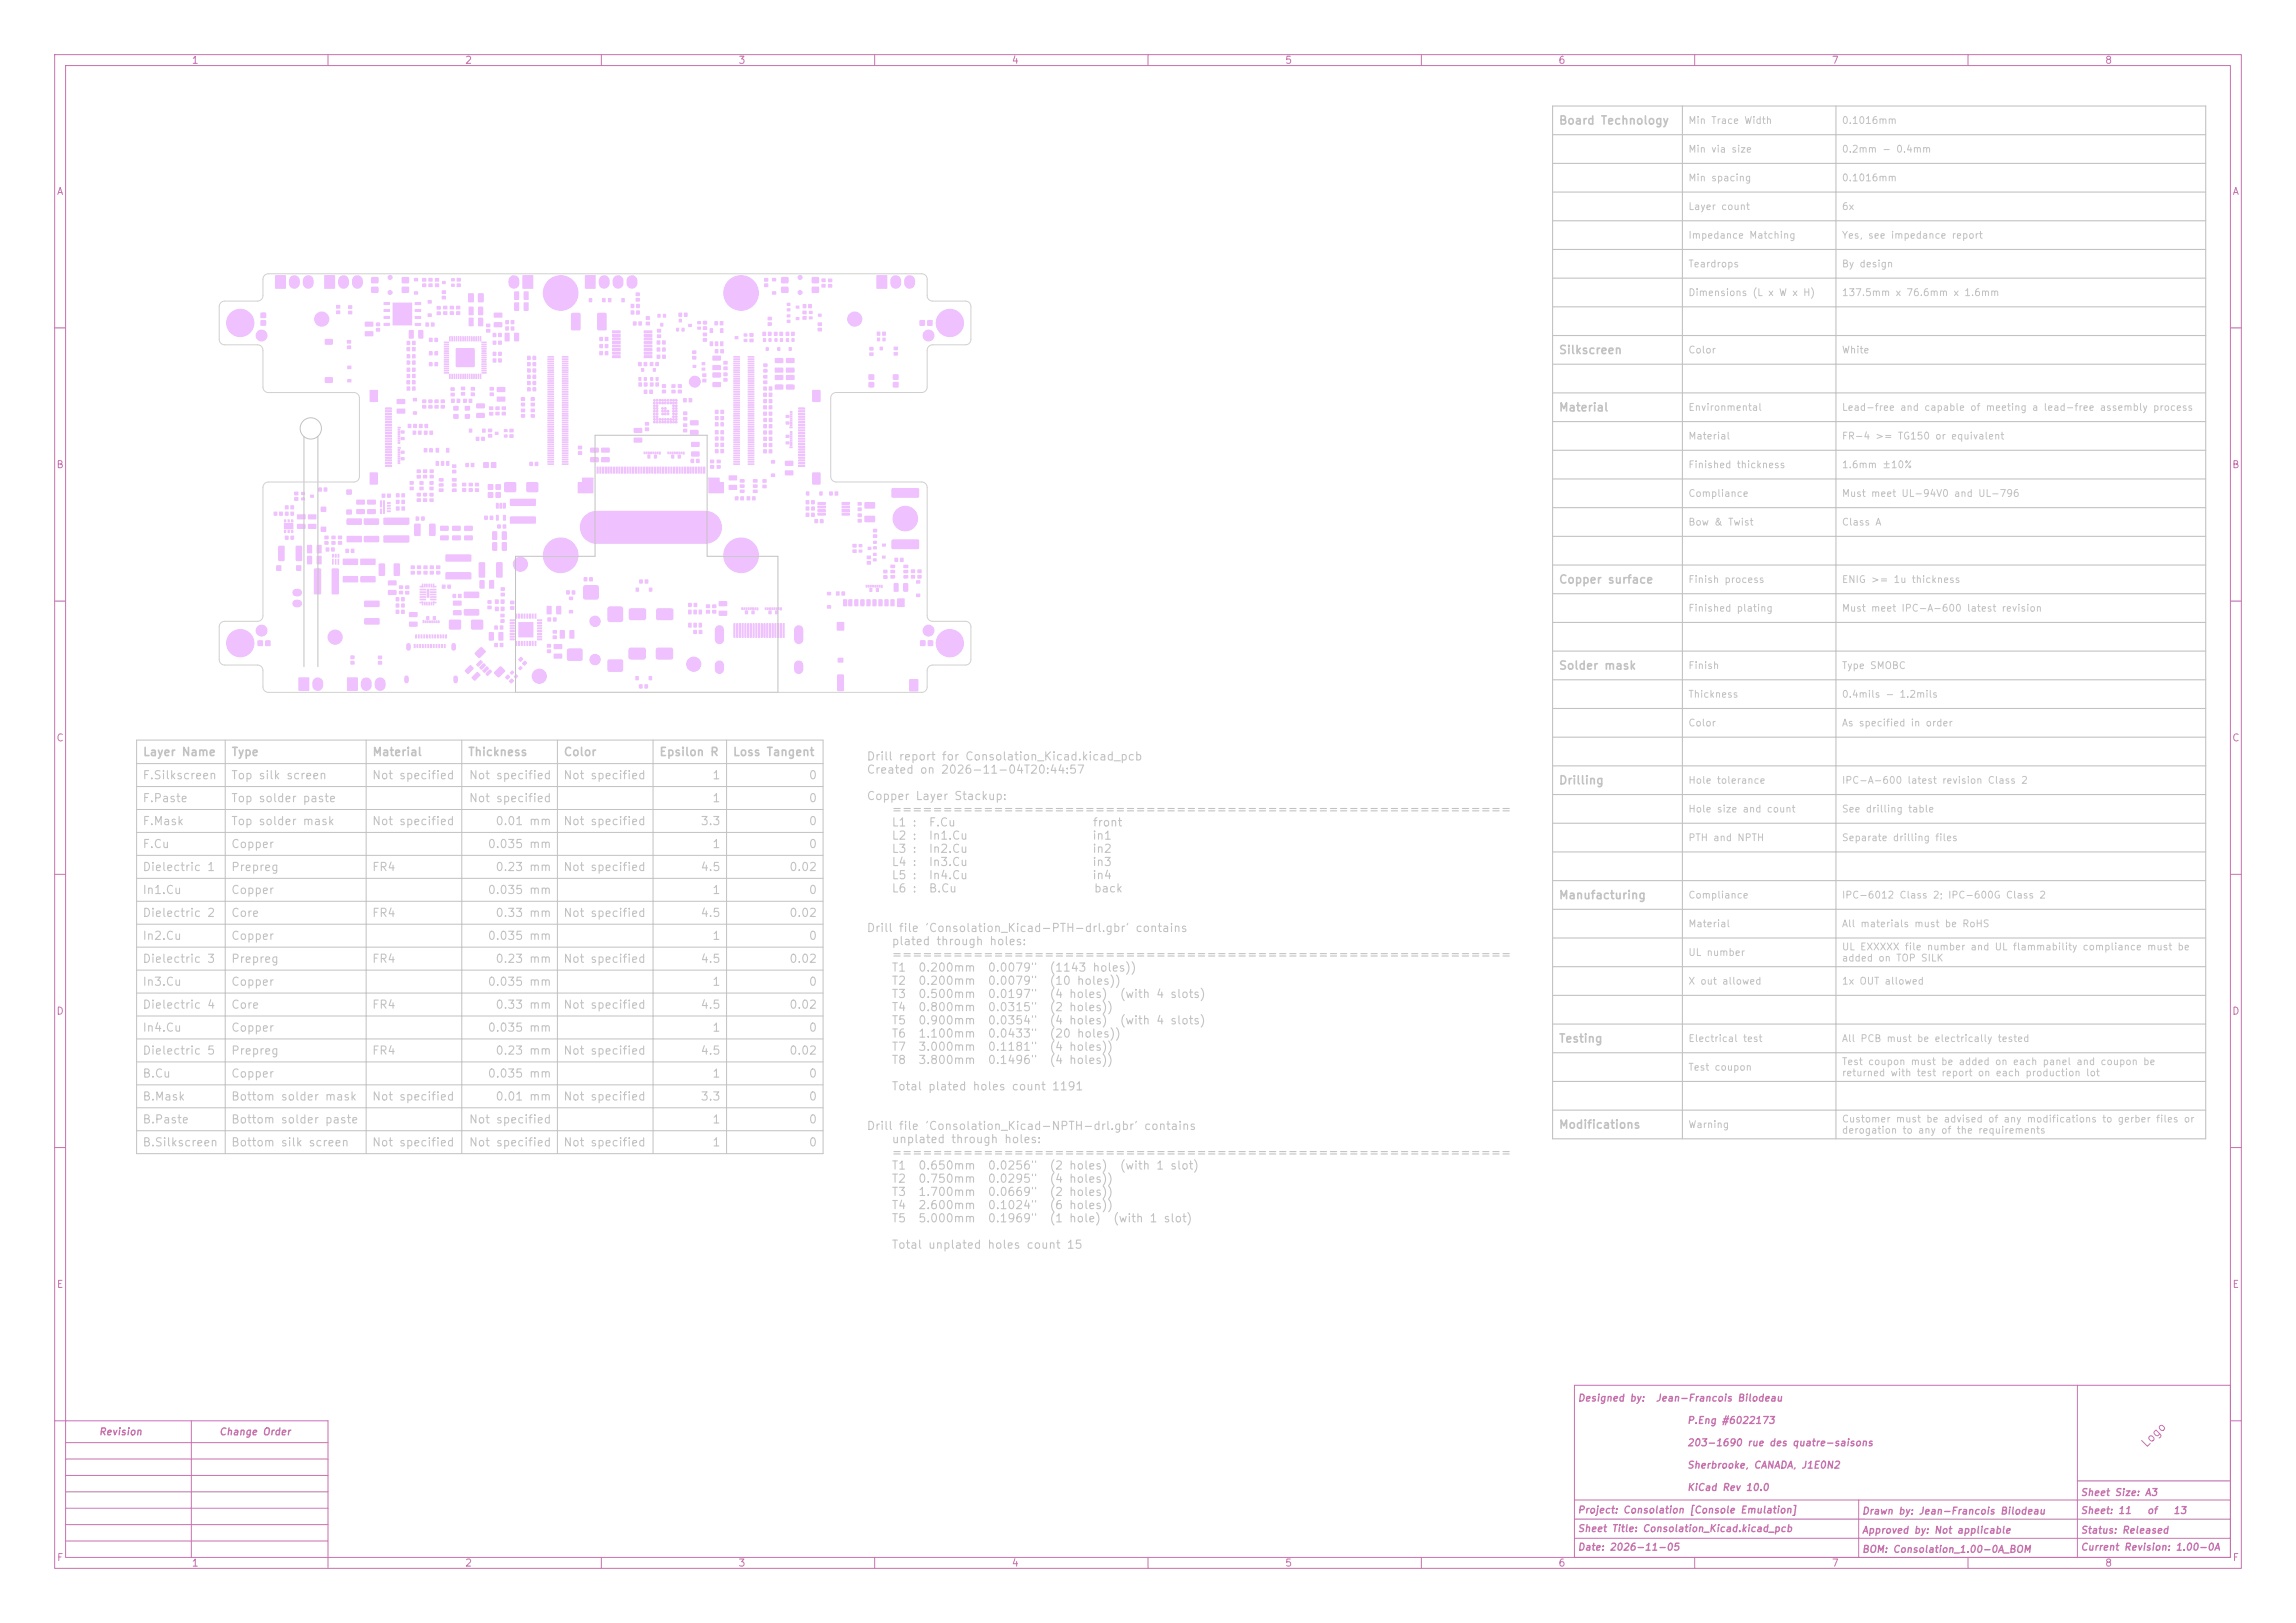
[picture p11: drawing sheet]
<svg xmlns="http://www.w3.org/2000/svg" width="420mm" height="297mm" viewBox="0 0 420 297" stroke-linecap="round" stroke-linejoin="round" font-family="sans-serif">
<defs><g id="words">
<g font-size="1.5" fill="#c2c2c2">
<text x="285" y="23.2">Board Technology</text>
<text x="285" y="65.2">Silkscreen</text>
<text x="285" y="75.7">Material</text>
<text x="285" y="107.2">Copper surface</text>
<text x="285" y="122.9">Solder mask</text>
<text x="26" y="143">F.Silkscreen</text>
<text x="26" y="138.7">Layer Name</text>
<text x="42.2" y="143">Top silk screen</text>
<text x="42.2" y="138.7">Type</text>
<text x="68" y="143">Not specified</text>
<text x="68" y="138.7">Material</text>
<text x="85.5" y="138.7">Thickness</text>
<text x="85.7" y="143">Not specified</text>
<text x="102.9" y="143">Not specified</text>
<text x="103" y="138.7">Color</text>
<text x="120.5" y="138.7">Epsilon R</text>
<text x="130.2" y="143">1</text>
<text x="134" y="138.7">Loss Tangent</text>
<text x="147.8" y="143">0</text>
<text x="158.4" y="139.5">Drill report for Consolation_Kicad.kicad_pcb</text>
<text x="158.4" y="141.9">Created on 2026-11-04T20:44:57</text>
<text x="285" y="143.9">Drilling</text>
<text x="26" y="147.2">F.Paste</text>
<text x="42.2" y="147.2">Top solder paste</text>
<text x="85.7" y="147.2">Not specified</text>
<text x="130.2" y="147.2">1</text>
<text x="147.8" y="147.2">0</text>
<text x="158.4" y="146.8">Copper Layer Stackup:</text>
<text x="163" y="149.2">=============================================================</text>
<text x="26" y="151.4">F.Mask</text>
<text x="26" y="155.6">F.Cu</text>
<text x="42.2" y="151.4">Top solder mask</text>
<text x="42.2" y="155.6">Copper</text>
<text x="68" y="151.4">Not specified</text>
<text x="89.1" y="155.6">0.035 mm</text>
<text x="90.5" y="151.4">0.01 mm</text>
<text x="102.9" y="151.4">Not specified</text>
<text x="128.1" y="151.4">3.3</text>
<text x="130.2" y="155.6">1</text>
<text x="147.8" y="151.4">0</text>
<text x="147.8" y="155.6">0</text>
<text x="163" y="151.6">L1 :</text>
<text x="163" y="154">L2 :</text>
<text x="169.8" y="151.6">F.Cu</text>
<text x="169.8" y="154">In1.Cu</text>
<text x="199.7" y="154">in1</text>
<text x="199.8" y="151.6">front</text>
<text x="26" y="159.8">Dielectric 1</text>
<text x="42.2" y="159.8">Prepreg</text>
<text x="68" y="159.8">FR4</text>
<text x="90.5" y="159.8">0.23 mm</text>
<text x="102.9" y="159.8">Not specified</text>
<text x="128.1" y="159.8">4.5</text>
<text x="144.3" y="159.8">0.02</text>
<text x="163" y="156.4">L3 :</text>
<text x="163" y="158.9">L4 :</text>
<text x="163" y="161.3">L5 :</text>
<text x="169.8" y="156.4">In2.Cu</text>
<text x="169.8" y="158.9">In3.Cu</text>
<text x="169.8" y="161.3">In4.Cu</text>
<text x="199.7" y="156.4">in2</text>
<text x="199.7" y="158.9">in3</text>
<text x="199.7" y="161.3">in4</text>
<text x="26" y="164">In1.Cu</text>
<text x="42.2" y="164">Copper</text>
<text x="89.1" y="164">0.035 mm</text>
<text x="130.2" y="164">1</text>
<text x="147.8" y="164">0</text>
<text x="163" y="163.7">L6 :</text>
<text x="169.8" y="163.7">B.Cu</text>
<text x="200" y="163.7">back</text>
<text x="285" y="164.9">Manufacturing</text>
<text x="26" y="168.2">Dielectric 2</text>
<text x="26" y="172.4">In2.Cu</text>
<text x="42.2" y="168.2">Core</text>
<text x="42.2" y="172.4">Copper</text>
<text x="68" y="168.2">FR4</text>
<text x="89.1" y="172.4">0.035 mm</text>
<text x="90.5" y="168.2">0.33 mm</text>
<text x="102.9" y="168.2">Not specified</text>
<text x="128.1" y="168.2">4.5</text>
<text x="130.2" y="172.4">1</text>
<text x="144.3" y="168.2">0.02</text>
<text x="147.8" y="172.4">0</text>
<text x="158.4" y="170.9">Drill file 'Consolation_Kicad-PTH-drl.gbr' contains</text>
<text x="163" y="173.3">plated through holes:</text>
<text x="26" y="176.6">Dielectric 3</text>
<text x="42.2" y="176.6">Prepreg</text>
<text x="68" y="176.6">FR4</text>
<text x="90.5" y="176.6">0.23 mm</text>
<text x="102.9" y="176.6">Not specified</text>
<text x="128.1" y="176.6">4.5</text>
<text x="144.3" y="176.6">0.02</text>
<text x="163" y="175.8">=============================================================</text>
<text x="163" y="178.2">T1</text>
<text x="167.9" y="178.2">0.200mm</text>
<text x="180.6" y="178.2">0.0079&quot;</text>
<text x="191.9" y="178.2">(1143 holes))</text>
<text x="26" y="180.8">In3.Cu</text>
<text x="26" y="185">Dielectric 4</text>
<text x="42.2" y="180.8">Copper</text>
<text x="42.2" y="185">Core</text>
<text x="68" y="185">FR4</text>
<text x="89.1" y="180.8">0.035 mm</text>
<text x="90.5" y="185">0.33 mm</text>
<text x="102.9" y="185">Not specified</text>
<text x="128.1" y="185">4.5</text>
<text x="130.2" y="180.8">1</text>
<text x="144.3" y="185">0.02</text>
<text x="147.8" y="180.8">0</text>
<text x="163" y="180.6">T2</text>
<text x="163" y="183">T3</text>
<text x="163" y="185.4">T4</text>
<text x="167.9" y="180.6">0.200mm</text>
<text x="167.9" y="183">0.500mm</text>
<text x="167.9" y="185.4">0.800mm</text>
<text x="180.6" y="180.6">0.0079&quot;</text>
<text x="180.6" y="183">0.0197&quot;</text>
<text x="180.6" y="185.4">0.0315&quot;</text>
<text x="191.9" y="180.6">(10</text>
<text x="191.9" y="183">(4 holes)</text>
<text x="191.9" y="185.4">(2 holes))</text>
<text x="204.7" y="183">(with 4 slots)</text>
<text x="26" y="189.2">In4.Cu</text>
<text x="42.2" y="189.2">Copper</text>
<text x="89.1" y="189.2">0.035 mm</text>
<text x="130.2" y="189.2">1</text>
<text x="147.8" y="189.2">0</text>
<text x="163" y="187.8">T5</text>
<text x="163" y="190.2">T6</text>
<text x="167.9" y="187.8">0.900mm</text>
<text x="167.9" y="190.2">1.100mm</text>
<text x="180.6" y="187.8">0.0354&quot;</text>
<text x="180.6" y="190.2">0.0433&quot;</text>
<text x="191.9" y="187.8">(4 holes)</text>
<text x="191.9" y="190.2">(20 holes))</text>
<text x="204.7" y="187.8">(with 4 slots)</text>
<text x="285" y="191.2">Testing</text>
<text x="26" y="193.4">Dielectric 5</text>
<text x="26" y="197.6">B.Cu</text>
<text x="42.2" y="193.4">Prepreg</text>
<text x="42.2" y="197.6">Copper</text>
<text x="68" y="193.4">FR4</text>
<text x="89.1" y="197.6">0.035 mm</text>
<text x="90.5" y="193.4">0.23 mm</text>
<text x="102.9" y="193.4">Not specified</text>
<text x="128.1" y="193.4">4.5</text>
<text x="130.2" y="197.6">1</text>
<text x="144.3" y="193.4">0.02</text>
<text x="147.8" y="197.6">0</text>
<text x="163" y="192.7">T7</text>
<text x="163" y="195.1">T8</text>
<text x="167.9" y="192.7">3.000mm</text>
<text x="167.9" y="195.1">3.800mm</text>
<text x="180.6" y="192.7">0.1181&quot;</text>
<text x="180.6" y="195.1">0.1496&quot;</text>
<text x="191.9" y="192.7">(4</text>
<text x="26" y="201.8">B.Mask</text>
<text x="42.2" y="201.8">Bottom solder mask</text>
<text x="68" y="201.8">Not specified</text>
<text x="90.5" y="201.8">0.01 mm</text>
<text x="102.9" y="201.8">Not specified</text>
<text x="128.1" y="201.8">3.3</text>
<text x="147.8" y="201.8">0</text>
<text x="163" y="199.9">Total plated holes count 1191</text>
<text x="26" y="206">B.Paste</text>
<text x="42.2" y="206">Bottom solder paste</text>
<text x="85.7" y="206">Not specified</text>
<text x="130.2" y="206">1</text>
<text x="147.8" y="206">0</text>
<text x="158.4" y="207.2">Drill file 'Consolation_Kicad-NPTH-drl.gbr' contains</text>
<text x="163" y="209.6">unplated through holes:</text>
<text x="285" y="206.9">Modifications</text>
<text x="26" y="210.2">B.Silkscreen</text>
<text x="42.2" y="210.2">Bottom silk screen</text>
<text x="68" y="210.2">Not specified</text>
<text x="85.7" y="210.2">Not specified</text>
<text x="102.9" y="210.2">Not specified</text>
<text x="130.2" y="210.2">1</text>
<text x="147.8" y="210.2">0</text>
<text x="163" y="212">=============================================================</text>
<text x="163" y="214.4">T1</text>
<text x="167.9" y="214.4">0.650mm</text>
<text x="180.6" y="214.4">0.0256&quot;</text>
<text x="191.9" y="214.4">(2 holes)</text>
<text x="204.7" y="214.4">(with 1 slot)</text>
<text x="163" y="216.8">T2</text>
<text x="163" y="219.2">T3</text>
<text x="163" y="221.6">T4</text>
<text x="167.9" y="216.8">0.750mm</text>
<text x="167.9" y="219.2">1.700mm</text>
<text x="167.9" y="221.6">2.600mm</text>
<text x="180.6" y="216.8">0.0295&quot;</text>
<text x="180.6" y="219.2">0.0669&quot;</text>
<text x="180.6" y="221.6">0.1024&quot;</text>
<text x="191.9" y="216.8">(4 holes))</text>
<text x="191.9" y="219.2">(2</text>
<text x="191.9" y="221.6">(6</text>
<text x="163" y="224.1">T5</text>
<text x="167.9" y="224.1">5.000mm</text>
<text x="180.6" y="224.1">0.1969&quot;</text>
<text x="191.9" y="224.1">(1 hole)</text>
<text x="203.5" y="224.1">(with 1 slot)</text>
<text x="163" y="228.9">Total unplated holes count 15</text>
</g>
<text font-size="1.5" fill="#c872ab" x="392.8" y="265.3" transform="rotate(-45 392.8 265.3)">Logo</text>
<g font-size="1.3" fill="#c872ab">
<text x="35" y="12">1</text>
<text x="85" y="12">2</text>
<text x="135" y="12">3</text>
<text x="185" y="12">4</text>
<text x="235" y="12">5</text>
<text x="285" y="12">6</text>
<text x="335" y="12">7</text>
<text x="385" y="12">8</text>
<text x="10.3" y="36">A</text>
<text x="408.3" y="36">A</text>
<text x="10.2" y="86">B</text>
<text x="408.2" y="86">B</text>
<text x="10.2" y="136">C</text>
<text x="408.2" y="136">C</text>
<text x="10.2" y="186">D</text>
<text x="408.2" y="186">D</text>
<text x="10.3" y="236">E</text>
<text x="408.3" y="236">E</text>
<text x="288.5" y="256.8">Designed by:</text>
<text x="302.8" y="256.8">Jean-Francois Bilodeau</text>
<text x="18" y="263">Revision</text>
<text x="40" y="263">Change Order</text>
<text x="308.5" y="260.9">P.Eng #6022173</text>
<text x="308.5" y="265">203-1690 rue des quatre-saisons</text>
<text x="308.5" y="269">Sherbrooke, CANADA, J1E0N2</text>
<text x="308.5" y="273.1">KiCad Rev 10.0</text>
<text x="380.5" y="274.1">Sheet Size: A3</text>
<text x="288.5" y="277.3">Project: Consolation [Console Emulation]</text>
<text x="288.5" y="280.7">Sheet Title: Consolation_Kicad.kicad_pcb</text>
<text x="340.5" y="277.5">Drawn by: Jean-Francois Bilodeau</text>
<text x="340.5" y="281">Approved by: Not applicable</text>
<text x="380.5" y="277.4">Sheet: 11</text>
<text x="380.5" y="281">Status: Released</text>
<text x="392.6" y="277.4">of</text>
<text x="397.4" y="277.4">13</text>
<text x="10.3" y="286">F</text>
<text x="35" y="287">1</text>
<text x="85" y="287">2</text>
<text x="135" y="287">3</text>
<text x="185" y="287">4</text>
<text x="235" y="287">5</text>
<text x="285" y="287">6</text>
<text x="288.5" y="284.1">Date: 2026-11-05</text>
<text x="335" y="287">7</text>
<text x="340.5" y="284.5">BOM: Consolation_1.00-0A_BOM</text>
<text x="380.5" y="284.1">Current Revision: 1.00-0A</text>
<text x="385" y="287">8</text>
<text x="408.3" y="286">F</text>
</g>
<g font-size="1.3" fill="#c2c2c2">
<text x="308.7" y="23">Min Trace Width</text>
<text x="336.8" y="23">0.1016mm</text>
<text x="308.7" y="28.2">Min via size</text>
<text x="336.8" y="28.2">0.2mm - 0.4mm</text>
<text x="308.7" y="33.5">Min spacing</text>
<text x="336.8" y="33.5">0.1016mm</text>
<text x="308.7" y="38.7">Layer count</text>
<text x="336.8" y="38.7">6x</text>
<text x="308.7" y="44">Impedance Matching</text>
<text x="336.8" y="44">Yes, see impedance report</text>
<text x="308.7" y="49.2">Teardrops</text>
<text x="336.8" y="49.2">By design</text>
<text x="308.7" y="54.5">Dimensions (L x W x H)</text>
<text x="336.8" y="54.5">137.5mm x 76.6mm x 1.6mm</text>
<text x="308.7" y="65">Color</text>
<text x="336.8" y="65">White</text>
<text x="308.7" y="75.5">Environmental</text>
<text x="336.8" y="75.5">Lead-free and capable of meeting a lead-free assembly process</text>
<text x="308.7" y="80.7">Material</text>
<text x="336.8" y="80.7">FR-4 &gt;= TG150 or equivalent</text>
<text x="308.7" y="86">Finished thickness</text>
<text x="336.8" y="86">1.6mm ±10%</text>
<text x="308.7" y="91.2">Compliance</text>
<text x="336.8" y="91.2">Must meet UL-94V0 and UL-796</text>
<text x="308.7" y="96.5">Bow &amp; Twist</text>
<text x="336.8" y="96.5">Class A</text>
<text x="308.7" y="107">Finish process</text>
<text x="336.8" y="107">ENIG &gt;= 1u thickness</text>
<text x="308.7" y="112.2">Finished plating</text>
<text x="336.8" y="112.2">Must meet IPC-A-600 latest revision</text>
<text x="308.7" y="122.7">Finish</text>
<text x="336.8" y="122.7">Type SMOBC</text>
<text x="308.7" y="128">Thickness</text>
<text x="336.8" y="128">0.4mils - 1.2mils</text>
<text x="308.7" y="133.2">Color</text>
<text x="336.8" y="133.2">As specified in order</text>
<text x="308.7" y="143.7">Hole tolerance</text>
<text x="336.8" y="143.7">IPC-A-600 latest revision Class 2</text>
<text x="308.7" y="149">Hole size and count</text>
<text x="336.8" y="149">See drilling table</text>
<text x="308.7" y="154.2">PTH and NPTH</text>
<text x="336.8" y="154.2">Separate drilling files</text>
<text x="308.7" y="164.7">Compliance</text>
<text x="336.8" y="164.7">IPC-6012 Class 2; IPC-600G Class 2</text>
<text x="308.7" y="170">Material</text>
<text x="336.8" y="170">All materials must be RoHS</text>
<text x="308.7" y="175.2">UL number</text>
<text x="336.8" y="174.2">UL EXXXXX file number and UL flammability compliance must be</text>
<text x="336.8" y="176.3">added on TOP SILK</text>
<text x="308.7" y="180.5">X out allowed</text>
<text x="336.8" y="180.5">1x OUT allowed</text>
<text x="308.7" y="191">Electrical test</text>
<text x="336.8" y="191">All PCB must be electrically tested</text>
<text x="308.7" y="196.2">Test coupon</text>
<text x="336.8" y="195.2">Test coupon must be added on each panel and coupon be</text>
<text x="336.8" y="197.3">returned with test report on each production lot</text>
<text x="308.7" y="206.7">Warning</text>
<text x="336.8" y="205.7">Customer must be advised of any modifications to gerber files or</text>
<text x="336.8" y="207.8">derogation to any of the requirements</text>
</g>
</g></defs>
<g fill="none" stroke="#c872ab" stroke-width=".18">
<path d="M10 10h400v277h-400zM12 12h396v273h-396zM60 10v2M110 10v2M160 10v2M210 10v2M260 10v2M310 10v2M360 10v2M10 60h2M408 60h2M10 110h2"/>
<path d="M408 110h2M10 160h2M408 160h2M10 210h2M408 210h2M288 253.5h120v31.5h-120zM380 253.5v31.5M10 260h50v27M12 264h48M12 267h48M12 270h48M12 273h48"/>
<path d="M12 276h48M12 279h48M35 260v25M288 278h120M288 274.5h120M340 274.5v10.5M380 271h28M408 260h2M12 282h48M110 285v2M160 285v2M210 285v2"/>
<path d="M260 285v2M288 281.5h120M310 285v2M360 285v2"/>
</g>
<path d="M106.6 87.5h1.9v2.7h-2.7v-1.9h.8z" fill="none" stroke="#efc1ff" stroke-width=".18"/>
<path d="M106.6 87.5h1.9v2.7h-2.7v-1.9h.8z" fill="#efc1ff"/>
<path d="M129.7 87.5h1.9v.8h.8v1.9h-2.7z" fill="none" stroke="#efc1ff" stroke-width=".18"/>
<path d="M129.7 87.5h1.9v.8h.8v1.9h-2.7z" fill="#efc1ff"/>
<g fill="#efc1ff" stroke="#efc1ff" stroke-width=".18">
<path d="M153.2 113.9h1.1v1.4h-1.1z"/>
<path d="M153.2 123.5l1.1 .1v2.6l-.1 .2-1-.1z"/>
<path d="M164.2 109.6h1.2v1.4h-1.2z"/>
<path d="M166.4 124.4h1.5v2.1h-1.5z"/>
<path d="M67.7 71.4h1.3v2.1h-1.3z"/>
<path d="M67.7 86.5h1.3v2.1h-1.3z"/>
<path d="M148.7 71.4h1.3v2.1h-1.3z"/>
<path d="M148.7 86.5h1.3v2.1h-1.3z"/>
</g>
<g fill="#efc1ff">
<path d="M156.9 94h.7v.6h-.7z"/>
<path d="M156.9 95h.7v.6h-.7z"/>
<path d="M131.8 76.2h.6v.7h-.6z"/>
<path d="M130.8 76.2h.6v.7h-.6z"/>
<path d="M128.5 69.3h.7v.7h-.7z"/>
<path d="M128.5 68.3h.7v.7h-.7z"/>
<path d="M87.5 58.2l.7-.1 .2 .1v1.3l-.1 .2-.8-.1z"/>
<path d="M85.8 58.2l.7-.1 .1 .1v1.3l-.1 .2-.8-.1z"/>
<path d="M139.6 74.2h.7v.7h-.7z"/>
<path d="M140.6 74.2h.7v.7h-.7z"/>
<path d="M85.8 78.4h.6v.8h-.6z"/>
<path d="M88.2 78.4h.6v.8h-.6z"/>
<path d="M110.6 61.7h.7v.7h-.7z"/>
<path d="M109.6 61.7h.7v.7h-.7z"/>
<path d="M96.4 66.3h.7v.7h-.7z"/>
<path d="M97.4 66.3h.7v.7h-.7z"/>
<path d="M125 78.5h.7v.6h-.7z"/>
<path d="M125 77.5h.7v.6h-.7z"/>
<path d="M146.9 55.7h.6v.7h-.6z"/>
<path d="M147.9 55.7h.6v.7h-.6z"/>
<path d="M116.2 123.7h.6v.8h-.6z"/>
<path d="M118.7 123.7h.6v.8h-.6z"/>
<path d="M89.5 75.4h.7v.6h-.7z"/>
<path d="M89.5 74.4h.7v.6h-.7z"/>
</g>
<circle cx="126.9" cy="121.5" r="1.3" fill="#efc1ff" stroke="#efc1ff" stroke-width=".18"/>
<g fill="#efc1ff">
<path d="M84.3 71.8h.8v.6h-.8z"/>
<path d="M84.3 70.8h.8v.6h-.8z"/>
</g>
<circle cx="43.9" cy="59.1" r="2.5" fill="#efc1ff" stroke="#efc1ff" stroke-width=".18"/>
<g fill="#efc1ff">
<path d="M136.6 90.8h.6v.8h-.6z"/>
<path d="M137.6 90.8h.6v.8h-.6z"/>
<path d="M130.3 65.1h1.5l.1 .8-.2 .1h-1.3l-.1-.2z"/>
<path d="M130.3 66.9l1.5-.1 .1 .8-.2 .1h-1.3l-.1-.1z"/>
<path d="M81.2 62.5h.9v.2l-.9 .1z"/>
<path d="M81.2 62.9h.9v.2l-.9 .1z"/>
<path d="M81.2 63.3h.9v.2l-.9 .1z"/>
<path d="M81.2 63.7h.9v.2l-.9 .1z"/>
<path d="M81.2 64.1h.9v.2l-.9 .1z"/>
<path d="M81.2 64.5h.9v.2l-.9 .1z"/>
<path d="M81.2 64.9h.9v.2l-.9 .1z"/>
<path d="M81.2 65.3h.9v.2l-.9 .1z"/>
<path d="M81.2 65.7h.9v.2l-.9 .1z"/>
<path d="M81.2 66.1h.9v.2l-.9 .1z"/>
<path d="M81.2 66.5h.9v.2l-.9 .1z"/>
<path d="M81.2 66.9h.9v.2l-.9 .1z"/>
<path d="M81.2 67.3h.9v.2l-.9 .1z"/>
<path d="M81.2 67.7h.9v.2l-.9 .1z"/>
<path d="M81.2 68.1h.9v.2l-.9 .1z"/>
<path d="M82.2 68.4h.2v1l-.2-.1z"/>
<path d="M82.6 68.4h.2v1l-.2-.1z"/>
<path d="M83 68.4h.2v1l-.2-.1z"/>
<path d="M83.4 68.4h.2v1l-.2-.1z"/>
<path d="M83.8 68.4h.2v1l-.2-.1z"/>
<path d="M84.2 68.4h.2v1l-.2-.1z"/>
<path d="M84.6 68.4h.2v1l-.2-.1z"/>
<path d="M85 68.4h.2v1l-.2-.1z"/>
<path d="M85.4 68.4h.2v1l-.2-.1z"/>
<path d="M85.8 68.4h.2v1l-.2-.1z"/>
<path d="M86.2 68.4h.2v1l-.2-.1z"/>
<path d="M86.6 68.4h.2v1l-.2-.1z"/>
<path d="M87 68.4h.2v1l-.2-.1z"/>
<path d="M87.4 68.4h.2v1l-.2-.1z"/>
<path d="M87.8 68.4h.2v1l-.2-.1z"/>
<path d="M88.1 68.1h.9v.2l-.9 .1z"/>
<path d="M88.1 67.7h.9v.2l-.9 .1z"/>
<path d="M88.1 67.3h.9v.2l-.9 .1z"/>
<path d="M88.1 66.9h.9v.2l-.9 .1z"/>
<path d="M88.1 66.5h.9v.2l-.9 .1z"/>
<path d="M88.1 66.1h.9v.2l-.9 .1z"/>
<path d="M88.1 65.7h.9v.2l-.9 .1z"/>
<path d="M88.1 65.3h.9v.2l-.9 .1z"/>
<path d="M88.1 64.9h.9v.2l-.9 .1z"/>
<path d="M88.1 64.5h.9v.2l-.9 .1z"/>
<path d="M88.1 64.1h.9v.2l-.9 .1z"/>
<path d="M88.1 63.7h.9v.2l-.9 .1z"/>
<path d="M88.1 63.3h.9v.2l-.9 .1z"/>
<path d="M88.1 62.9h.9v.2l-.9 .1z"/>
<path d="M88.1 62.5h.9v.2l-.9 .1z"/>
<path d="M87.8 61.5l.2 .1v.9l-.2-.1z"/>
<path d="M87.4 61.5l.2 .1v.9l-.2-.1z"/>
<path d="M87 61.5l.2 .1v.9l-.2-.1z"/>
<path d="M86.6 61.5l.2 .1v.9l-.2-.1z"/>
<path d="M86.2 61.5l.2 .1v.9l-.2-.1z"/>
<path d="M85.8 61.5l.2 .1v.9l-.2-.1z"/>
<path d="M85.4 61.5l.2 .1v.9l-.2-.1z"/>
<path d="M85 61.5l.2 .1v.9l-.2-.1z"/>
<path d="M84.6 61.5l.2 .1v.9l-.2-.1z"/>
<path d="M84.2 61.5l.2 .1v.9l-.2-.1z"/>
<path d="M83.8 61.5l.2 .1v.9l-.2-.1z"/>
<path d="M83.4 61.5l.2 .1v.9l-.2-.1z"/>
<path d="M83 61.5l.2 .1v.9l-.2-.1z"/>
<path d="M82.6 61.5l.2 .1v.9l-.2-.1z"/>
<path d="M82.2 61.5l.2 .1v.9l-.2-.1z"/>
<path d="M83.4 63.8h3.4v3.3h-3.4z"/>
<path d="M89.2 110.9h.7v.6h-.7z"/>
<path d="M89.2 109.9h.7v.6h-.7z"/>
<path d="M76.3 103.5h.7v.6h-.7z"/>
<path d="M76.3 104.5h.7v.6h-.7z"/>
<path d="M87.1 73.9l1.5-.1 .1 .8-.2 .1h-1.3l-.1-.1z"/>
<path d="M87.1 75.6h1.5l.1 .8-.2 .1h-1.3l-.1-.2z"/>
<path d="M130.3 110.6h.7v.7h-.7z"/>
<path d="M130.3 111.6h.7v.7h-.7z"/>
<path d="M131.8 78.7h.6v.8h-.6z"/>
<path d="M130.8 78.7h.6v.8h-.6z"/>
<path d="M79.8 103.5h.7v.6h-.7z"/>
<path d="M79.8 104.5h.7v.6h-.7z"/>
<path d="M73.4 109.3h.6v.7h-.6z"/>
<path d="M72.4 109.3h.6v.7h-.6z"/>
<path d="M128.4 67.3h.6v.5h-.6z"/>
<path d="M128.4 66.3h.6v.5h-.6z"/>
<path d="M126.7 66.8h.6v.5h-.6z"/>
</g>
<circle cx="173.7" cy="59.1" r="2.5" fill="#efc1ff" stroke="#efc1ff" stroke-width=".18"/>
<g fill="#efc1ff">
<path d="M116.3 107.5h.6v.8h-.6z"/>
<path d="M118.7 107.5h.6v.8h-.6z"/>
<path d="M75.7 50.9h.8v.6h-.8z"/>
<path d="M75.7 53.3h.8v.6h-.8z"/>
<path d="M80.8 54.1h.8v.7h-.8z"/>
<path d="M80.8 53.1h.8v.7h-.8z"/>
<path d="M81.1 56h.7v.6h-.7z"/>
<path d="M81.1 57h.7v.6h-.7z"/>
<path d="M86.3 123.9l.9-.9 .7 .5-.1 .2-.9 .9-.6-.5z"/>
<path d="M85.1 122.6l.9-.9 .6 .5v.2l-.9 .9-.6-.4z"/>
<path d="M127.8 111.6h.6l-.1 .8h-.5z"/>
<path d="M126.9 111.6h.6l-.1 .8h-.6z"/>
<path d="M125.9 111.6h.6l-.1 .8h-.5z"/>
<path d="M125.9 114h.6l-.1 .8h-.5z"/>
<path d="M126.9 114h.6l-.1 .8h-.6z"/>
<path d="M127.8 114h.6l-.1 .8h-.5z"/>
<path d="M116 80.1h1.4l.1 .8-.2 .1h-1.3l-.1-.2z"/>
<path d="M116 78.4l1.4-.1 .1 .8-.2 .2-1.3-.1-.1-.1z"/>
<path d="M159.7 101.2h.6v.5h-.6z"/>
<path d="M159.7 102.2h.6v.5h-.6z"/>
<path d="M161.4 101.7h.6v.5h-.6z"/>
<path d="M52.1 93.6h.7v.8h-.7z"/>
<path d="M53.1 93.6h.7v.8h-.7z"/>
<path d="M58.2 89.2h.7v.8h-.7z"/>
<path d="M59.2 89.2h.7v.8h-.7z"/>
<path d="M126.9 110.3h.6v.8h-.6z"/>
<path d="M125.9 110.3h.6v.8h-.6z"/>
<path d="M109.1 85.4h.4v1.3l-.4-.1z"/>
<path d="M109.6 85.4h.4v1.3l-.4-.1z"/>
<path d="M110.1 85.4h.4v1.3l-.4-.1z"/>
<path d="M110.6 85.4h.4v1.3l-.4-.1z"/>
<path d="M111.1 85.4h.4v1.3l-.4-.1z"/>
<path d="M111.6 85.4h.4v1.3l-.4-.1z"/>
<path d="M112.1 85.4h.4v1.3l-.4-.1z"/>
<path d="M112.6 85.4h.4v1.3l-.4-.1z"/>
<path d="M113.1 85.4h.4v1.3l-.4-.1z"/>
<path d="M113.6 85.4h.4v1.3l-.4-.1z"/>
<path d="M114.1 85.4h.4v1.3l-.4-.1z"/>
<path d="M114.6 85.4h.4v1.3l-.4-.1z"/>
<path d="M115.1 85.4h.4v1.3l-.4-.1z"/>
<path d="M115.6 85.4h.4v1.3l-.4-.1z"/>
<path d="M116.1 85.4h.4v1.3l-.4-.1z"/>
<path d="M116.6 85.4h.4v1.3l-.4-.1z"/>
<path d="M117.1 85.4h.4v1.3l-.4-.1z"/>
<path d="M117.6 85.4h.4v1.3l-.4-.1z"/>
<path d="M118.1 85.4h.4v1.3l-.4-.1z"/>
<path d="M118.6 85.4h.4v1.3l-.4-.1z"/>
<path d="M119.1 85.4h.4v1.3l-.4-.1z"/>
<path d="M119.6 85.4h.4v1.3l-.4-.1z"/>
<path d="M120.1 85.4h.4v1.3l-.4-.1z"/>
<path d="M120.6 85.4h.4v1.3l-.4-.1z"/>
<path d="M121.1 85.4h.4v1.3l-.4-.1z"/>
<path d="M121.6 85.4h.4v1.3l-.4-.1z"/>
<path d="M122.1 85.4h.4v1.3l-.4-.1z"/>
<path d="M122.6 85.4h.4v1.3l-.4-.1z"/>
<path d="M123.1 85.4h.4v1.3l-.4-.1z"/>
<path d="M123.6 85.4h.4v1.3l-.4-.1z"/>
<path d="M124.1 85.4h.4v1.3l-.4-.1z"/>
<path d="M124.6 85.4h.4v1.3l-.4-.1z"/>
<path d="M125.1 85.4h.4v1.3l-.4-.1z"/>
<path d="M125.6 85.4h.4v1.3l-.4-.1z"/>
<path d="M126.1 85.4h.4v1.3l-.4-.1z"/>
<path d="M126.6 85.4h.4v1.3l-.4-.1z"/>
<path d="M127.1 85.4h.4v1.3l-.4-.1z"/>
<path d="M127.6 85.4h.4v1.3l-.4-.1z"/>
<path d="M128.1 85.4h.4v1.3l-.4-.1z"/>
<path d="M128.6 85.4h.4v1.3l-.4-.1z"/>
<path d="M126 72.9h.6v.7h-.6z"/>
<path d="M125 72.9h.6v.7h-.6z"/>
<path d="M79.6 51.9h.7v.6h-.7z"/>
<path d="M79.6 50.9h.7v.6h-.7z"/>
<path d="M144.4 81.7h.5l.1 .3h-.6z"/>
<path d="M144.5 81.3h.4l.1 .3h-.5z"/>
<path d="M144.5 80.9h.4l.1 .3h-.5z"/>
<path d="M144.5 80.5h.4l.1 .3h-.5z"/>
<path d="M144.5 80.1h.4l.1 .3h-.5z"/>
<path d="M144.5 79.7h.4l.1 .3h-.5z"/>
<path d="M144.5 79.3h.4l.1 .3h-.5z"/>
<path d="M144.5 78.9h.4l.1 .3h-.5z"/>
<path d="M143.7 80.8h.7v.5h-.7z"/>
<path d="M143.7 79.6h.7v.5h-.7z"/>
<path d="M54.2 103.5h.9v.9h-.9z"/>
<path d="M50.6 103.5h.8v.9h-.8z"/>
<path d="M56.4 95.9h1.4l.1 .8-.2 .1h-1.3l-.1-.2z"/>
<path d="M56.4 94.2l1.4-.1 .1 .8-.2 .1h-1.3l-.1-.1z"/>
<path d="M91.1 62.3h.7v.8h-.7z"/>
<path d="M90.1 62.3h.7v.8h-.7z"/>
<path d="M77 94.5h.7v.8h-.7z"/>
<path d="M76 94.5h.7v.8h-.7z"/>
<path d="M79.9 57h.7v.6h-.7z"/>
<path d="M79.9 56h.7v.6h-.7z"/>
<path d="M91.1 64.4h.7v.7h-.7z"/>
<path d="M90.1 64.4h.7v.7h-.7z"/>
<path d="M69.8 90.3h.7v.8h-.7z"/>
<path d="M70.8 90.3h.7v.8h-.7z"/>
<path d="M81.8 107h.7v.7h-.7z"/>
<path d="M80.8 107h.7v.7h-.7z"/>
<path d="M90.1 99.3l.7-.1 .2 .1v1.3l-.1 .2-.9-.1z"/>
<path d="M91.8 99.3l.7-.1 .2 .1v1.3l-.1 .2-.8-.1z"/>
<path d="M161.6 104.3h.7v.6h-.7z"/>
<path d="M161.6 105.3h.7v.6h-.7z"/>
<path d="M82.9 110l1.4-.1 .1 .8-.1 .2-1.3-.1-.2-.1z"/>
<path d="M82.9 111.7h1.4l.1 .8-.1 .1h-1.3l-.2-.2z"/>
<path d="M118.1 57.9h.8v.6h-.8z"/>
<path d="M118.1 58.9h.8v.6h-.8z"/>
<path d="M162.9 109.7h.7v1.2h-.7z"/>
<path d="M161.8 109.7h.7v1.2h-.7z"/>
<path d="M160.7 109.7h.7v1.2h-.7z"/>
<path d="M159.6 109.7h.7v1.2h-.7z"/>
<path d="M158.5 109.7h.7v1.2h-.7z"/>
<path d="M157.4 109.7h.7v1.2h-.7z"/>
<path d="M156.3 109.7h.7v1.2h-.7z"/>
<path d="M155.2 109.7h.7v1.2h-.7z"/>
<path d="M154.2 109.7h.8l-.1 1.2h-.7z"/>
<path d="M153.2 120.4h1.1v.8h-1.1z"/>
<path d="M79.7 84.4h.6l-.1 .8h-.5z"/>
<path d="M80.7 84.4h.6l-.1 .8h-.6z"/>
<path d="M81.6 84.4h.6l-.1 .8h-.5z"/>
<path d="M81.6 82h.6l-.1 .8h-.5z"/>
<path d="M79.7 82h.6l-.1 .8h-.5z"/>
<path d="M86.1 71.8h.8v.7h-.8z"/>
<path d="M86.1 70.8h.8v.7h-.8z"/>
<path d="M166.6 104.2h.8v.7h-.8z"/>
<path d="M166.6 105.2h.8v.7h-.8z"/>
<path d="M78.5 61.8h.6v.8h-.6z"/>
<path d="M79.5 61.8h.6v.8h-.6z"/>
<path d="M90.7 88.6h.9v1h-.9z"/>
<path d="M89.3 88.6h.9v1h-.9z"/>
<path d="M71 106.3l1.4-.1 .1 .8-.1 .2-1.3-.1-.2-.1z"/>
<path d="M71 108h1.4l.1 .8-.1 .1h-1.3l-.2-.2z"/>
<path d="M120.1 62.3h.7v.7h-.7z"/>
<path d="M121.1 62.3h.7v.7h-.7z"/>
<path d="M84.5 88.4h.8v.6h-.8z"/>
<path d="M84.5 89.4h.8v.6h-.8z"/>
<path d="M131.5 110.1l1.4-.1 .1 .8-.1 .1h-1.3l-.2-.1z"/>
<path d="M131.5 111.8h1.4l.1 .8-.1 .1h-1.3l-.2-.2z"/>
<path d="M65.9 105.5l2.7-.1 .1 .2v.9l-.2 .1h-2.5l-.1-.2z"/>
<path d="M65.9 102.3l2.7-.1 .1 .2v.9l-.2 .1h-2.5l-.1-.2z"/>
<path d="M135.3 87.7h.8l.1 .5-.8 .1z"/>
<path d="M135.3 88.7l.8-.1 .1 .6-.8 .1z"/>
<path d="M135.3 89.6h.8l.1 .5-.8 .1z"/>
<path d="M137.7 89.6h.8l.1 .5-.8 .1z"/>
<path d="M137.7 88.7l.8-.1 .1 .6-.8 .1z"/>
<path d="M137.7 87.7h.8l.1 .5-.8 .1z"/>
<path d="M85.1 84.7h.7v.8h-.7z"/>
<path d="M86.1 84.7h.7v.8h-.7z"/>
<path d="M120.1 64.9h.7v.7h-.7z"/>
<path d="M121.1 64.9h.7v.7h-.7z"/>
<path d="M50.9 99.9h1l.2 .1v2.5l-.2 .2h-.8l-.2-.1z"/>
<path d="M54.1 99.9h1l.2 .1v2.5l-.2 .2h-.8l-.2-.1z"/>
<path d="M78.6 104.5h.8v.6h-.8z"/>
<path d="M78.6 103.5h.8v.6h-.8z"/>
<path d="M77.4 91.2h.7v.6h-.7z"/>
<path d="M77.4 90.2h.7v.6h-.7z"/>
<path d="M126.6 65.1h.8v.7h-.8z"/>
<path d="M126.6 64.1h.8v.7h-.8z"/>
<path d="M148 56.9h.6v.5h-.6z"/>
<path d="M148 57.9h.6v.5h-.6z"/>
<path d="M149.6 57.4h.7v.5h-.7z"/>
<path d="M124.1 57.2h.7v.8h-.7z"/>
<path d="M125.1 57.2h.7v.8h-.7z"/>
<path d="M63.7 55.9h.7v.6h-.7z"/>
<path d="M63.7 56.9h.7v.6h-.7z"/>
<path d="M140.6 79.9h.7v.8h-.7z"/>
<path d="M139.6 79.9h.7v.8h-.7z"/>
<path d="M143.6 86.1h1.4l.1 .8-.1 .1h-1.3l-.1-.2z"/>
<path d="M143.6 84.4l1.4-.1 .1 .8-.1 .2-1.3-.1-.1-.1z"/>
<path d="M142.7 61.9h.5v.6h-.5z"/>
<path d="M141.7 61.9h.5v.6h-.5z"/>
<path d="M142.2 63.6h.5v.6h-.5z"/>
<path d="M78.7 109.6h1.1v.2l-1.1 .1z"/>
<path d="M78.7 109.1h1.1v.2l-1.1 .1z"/>
<path d="M78.7 108.7h1.1v.2l-1.1 .1z"/>
<path d="M78.7 108.2h1.1v.2l-1.1 .1z"/>
<path d="M78.7 107.8l1.1-.1v.3h-1.1z"/>
<path d="M79.2 107.2h.6v.3h-.6z"/>
<path d="M79.2 106.8h.2v.7h-.2z"/>
<path d="M78.8 106.8h.2v.7h-.2z"/>
<path d="M78.4 106.8h.2v.7h-.2z"/>
<path d="M78 106.8h.2v.7h-.2z"/>
<path d="M77.6 106.8h.2v.7h-.2z"/>
<path d="M77.2 106.8h.2v.7h-.2z"/>
<path d="M76.8 107.2h.6v.3h-.6z"/>
<path d="M76.8 107.8l1.1-.1v.3h-1.1z"/>
<path d="M76.8 108.2h1.1v.2l-1.1 .1z"/>
<path d="M76.8 108.7h1.1v.2l-1.1 .1z"/>
<path d="M76.8 109.1h1.1v.2l-1.1 .1z"/>
<path d="M76.8 109.6h1.1v.2l-1.1 .1z"/>
<path d="M77.2 110.1h.2v.7h-.2z"/>
<path d="M76.8 110.1h.6v.3h-.6z"/>
<path d="M77.6 110.1h.2v.7h-.2z"/>
<path d="M78 110.1h.2v.7h-.2z"/>
<path d="M78.4 110.1h.2v.7h-.2z"/>
<path d="M78.8 110.1h.2v.7h-.2z"/>
<path d="M79.2 110.1h.6v.3h-.6z"/>
<path d="M79.2 110.1h.2v.7h-.2z"/>
<path d="M78.1 107.8h.4v1.6l-.4-.1z"/>
<path d="M165.3 105.3l.8-.1v.6l-.8 .1z"/>
<path d="M165.3 104.3h.8v.5l-.8 .1z"/>
<path d="M165.3 103.4l.8-.1v.6l-.8 .1z"/>
<path d="M162.9 103.4l.8-.1v.6l-.8 .1z"/>
<path d="M162.9 104.3h.8v.5l-.8 .1z"/>
<path d="M162.9 105.3l.8-.1v.6l-.8 .1z"/>
<path d="M90.8 102.9h.9l.2 .1 .1 2.5-.2 .2h-.8l-.2-.1z"/>
<path d="M87.6 102.9h.9l.2 .1v2.5l-.1 .2h-.8l-.2-.1z"/>
<path d="M47.7 58.6h.9v1h-.9z"/>
<path d="M47.7 57.2h.9v1h-.9z"/>
<path d="M60.6 99h.8v.7h-.8z"/>
<path d="M60.6 98h.8v.7h-.8z"/>
</g>
<g fill="#efc1ff" stroke="#efc1ff" stroke-width=".18">
<circle cx="123.7" cy="73.2" r=".17"/>
<circle cx="123.7" cy="73.8" r=".17"/>
<circle cx="123.7" cy="74.2" r=".17"/>
<circle cx="123.7" cy="74.8" r=".17"/>
<circle cx="123.7" cy="75.2" r=".17"/>
<circle cx="123.7" cy="75.8" r=".17"/>
<circle cx="123.7" cy="76.2" r=".17"/>
<circle cx="123.7" cy="76.8" r=".17"/>
<circle cx="123.7" cy="77.2" r=".17"/>
<circle cx="123.2" cy="73.2" r=".17"/>
<circle cx="123.2" cy="73.8" r=".17"/>
<circle cx="123.2" cy="74.2" r=".17"/>
<circle cx="123.2" cy="74.8" r=".17"/>
<circle cx="123.2" cy="75.2" r=".17"/>
<circle cx="123.2" cy="75.7" r=".17"/>
<circle cx="123.2" cy="76.2" r=".17"/>
<circle cx="123.2" cy="76.8" r=".17"/>
<circle cx="123.2" cy="77.2" r=".17"/>
<circle cx="122.7" cy="73.2" r=".17"/>
<circle cx="122.7" cy="73.8" r=".17"/>
<circle cx="122.7" cy="76.8" r=".17"/>
<circle cx="122.7" cy="77.2" r=".17"/>
<circle cx="122.2" cy="73.2" r=".17"/>
<circle cx="122.2" cy="73.8" r=".17"/>
<circle cx="122.2" cy="75.2" r=".17"/>
<circle cx="122.2" cy="75.7" r=".17"/>
<circle cx="122.2" cy="76.8" r=".17"/>
<circle cx="122.2" cy="77.2" r=".17"/>
<circle cx="121.7" cy="73.2" r=".17"/>
<circle cx="121.7" cy="73.8" r=".17"/>
<circle cx="121.7" cy="74.8" r=".17"/>
<circle cx="121.7" cy="75.2" r=".17"/>
<circle cx="121.7" cy="75.8" r=".17"/>
<circle cx="121.7" cy="76.8" r=".17"/>
<circle cx="121.7" cy="77.2" r=".17"/>
<circle cx="121.2" cy="73.2" r=".17"/>
<circle cx="121.2" cy="73.8" r=".17"/>
<circle cx="121.2" cy="74.8" r=".17"/>
<circle cx="121.2" cy="75.2" r=".17"/>
<circle cx="121.2" cy="75.7" r=".17"/>
<circle cx="121.2" cy="76.8" r=".17"/>
<circle cx="121.2" cy="77.2" r=".17"/>
<circle cx="120.7" cy="73.2" r=".17"/>
<circle cx="120.7" cy="73.8" r=".17"/>
<circle cx="120.7" cy="76.8" r=".17"/>
<circle cx="120.7" cy="77.2" r=".17"/>
<circle cx="120.2" cy="73.2" r=".17"/>
<circle cx="120.2" cy="73.8" r=".17"/>
<circle cx="120.2" cy="74.2" r=".17"/>
<circle cx="120.2" cy="74.8" r=".17"/>
<circle cx="120.2" cy="75.2" r=".17"/>
<circle cx="120.2" cy="75.7" r=".17"/>
<circle cx="120.2" cy="76.2" r=".17"/>
<circle cx="120.2" cy="76.8" r=".17"/>
<circle cx="120.2" cy="77.2" r=".17"/>
<circle cx="119.7" cy="73.2" r=".17"/>
<circle cx="119.7" cy="73.8" r=".17"/>
<circle cx="119.7" cy="74.2" r=".17"/>
<circle cx="119.7" cy="74.8" r=".17"/>
<circle cx="119.7" cy="75.2" r=".17"/>
<circle cx="119.7" cy="75.8" r=".17"/>
<circle cx="119.7" cy="76.2" r=".17"/>
<circle cx="119.7" cy="76.8" r=".17"/>
<circle cx="119.7" cy="77.2" r=".17"/>
</g>
<g fill="#efc1ff">
<path d="M130.8 63.9h.6v.7h-.6z"/>
<path d="M131.8 63.9h.6v.7h-.6z"/>
<path d="M142.7 111.1l.3 .1v.5h-.3z"/>
<path d="M142.3 111.2h.3v.4h-.3z"/>
<path d="M141.9 111.2h.3v.4h-.3z"/>
<path d="M141.5 111.2h.3v.4h-.3z"/>
<path d="M141.1 111.2h.3v.4h-.3z"/>
<path d="M140.7 111.2h.3v.4h-.3z"/>
<path d="M140.3 111.2h.3v.4h-.3z"/>
<path d="M139.9 111.2h.3v.4h-.3z"/>
<path d="M141.8 111.7h.5v.7h-.5z"/>
<path d="M140.6 111.7h.5v.7h-.5z"/>
<path d="M53.8 91h.8v.6h-.8z"/>
<path d="M53.8 90h.8v.6h-.8z"/>
<path d="M72 103.2l1-.1 .2 .1v2l-.2 .2h-.8l-.2-.1z"/>
<path d="M69.3 103.2l.9-.1 .2 .1v2l-.1 .2h-.8l-.2-.1z"/>
<path d="M54.6 124h2v2.4h-2z"/>
</g>
<path d="M58.1 125v.5" fill="none" stroke="#efc1ff" stroke-width="2"/>
<g fill="#efc1ff">
<path d="M163.5 106.8l.7-.1 .2 .1v1.3l-.1 .2-.8-.1z"/>
<path d="M165.3 106.8l.7-.1 .1 .1v1.3l-.1 .2-.8-.1z"/>
<path d="M118.9 69h.6v.7h-.6z"/>
<path d="M119.9 69h.6v.7h-.6z"/>
<path d="M119.4 67.4h.6v.6h-.6z"/>
<path d="M164.6 102.1h.7v.7h-.7z"/>
<path d="M163.6 102.1h.7v.7h-.7z"/>
<path d="M120.1 111.5l.3-.2 2.6 .1 .2 .3-.1 1.6-.3 .2-2.6-.1-.2-.3z"/>
<path d="M115.1 111.5l.3-.2 2.6 .1 .2 .3-.1 1.6-.3 .2-2.6-.1-.2-.3z"/>
<path d="M75.4 62.4h.6v.7h-.6z"/>
<path d="M74.4 62.4h.6v.7h-.6z"/>
<path d="M96.4 67.4h.7v.8h-.7z"/>
<path d="M97.4 67.4h.7v.8h-.7z"/>
<path d="M59.4 99h.7v.7h-.7z"/>
<path d="M59.4 98h.7v.7h-.7z"/>
</g>
<circle cx="98.7" cy="123.7" r="1.3" fill="#efc1ff" stroke="#efc1ff" stroke-width=".18"/>
<g fill="#efc1ff">
<path d="M101.8 110.9h.7l.2 .1v1.3l-.1 .1-.9-.1z"/>
<path d="M100 110.9h.8l.1 .1v1.3l-.1 .1-.8-.1z"/>
<path d="M93.3 94.6l4.6-.1 .2 .2-.1 1-.2 .1h-4.4l-.2-.2z"/>
<path d="M93.3 91.3h4.6l.2 .2-.1 1-.2 .1h-4.4l-.2-.2z"/>
<path d="M75.1 104.5h.8v.6h-.8z"/>
<path d="M75.1 103.5h.8v.6h-.8z"/>
<path d="M156 100.5h.7v.7h-.7z"/>
<path d="M156 99.5h.7v.7h-.7z"/>
</g>
<circle cx="102.6" cy="101.6" r="3.2" fill="#efc1ff" stroke="#efc1ff" stroke-width=".18"/>
<g fill="#efc1ff">
<path d="M55.1 90h.6v.6h-.6z"/>
<path d="M55.1 91h.6v.6h-.6z"/>
<path d="M56.8 90.5h.6v.6h-.6z"/>
<path d="M74.9 88.1h.8v.6h-.8z"/>
<path d="M74.9 89.1h.8v.6h-.8z"/>
<path d="M133.3 88.8l1.4-.1 .1 .9-.1 .1h-1.3l-.1-.2z"/>
<path d="M133.3 87h1.4l.1 .8-.1 .1h-1.3l-.1-.2z"/>
<path d="M110.2 54.6h.5v.7h-.5z"/>
<path d="M107.7 54.6h.6v.7h-.6z"/>
<path d="M83.5 50.9h.8v.6h-.8z"/>
<path d="M83.5 51.9h.8v.6h-.8z"/>
<path d="M130.8 77.3h.6v.7h-.6z"/>
<path d="M131.8 77.3h.6v.7h-.6z"/>
<path d="M92.3 60.9h.7l.2 .1v1.3l-.1 .2-.8-.1z"/>
<path d="M94.1 60.9h.7l.2 .1v1.3l-.1 .2-.9-.1z"/>
<path d="M61.8 101.4h.3l-.1 .6h-.3z"/>
<path d="M61.3 101.4h.3l-.1 .6h-.3z"/>
<path d="M60.8 101.4h.3l-.1 .6h-.3z"/>
<path d="M60.8 102.3h.3l-.1 1.1-.2-.1z"/>
<path d="M61.3 102.3h.3l-.1 1.1-.2-.1z"/>
<path d="M61.8 102.3h.3l-.1 1.1-.2-.1z"/>
<path d="M50.1 93.6h.6v.8h-.6z"/>
<path d="M51.1 93.6h.6v.8h-.6z"/>
</g>
<circle cx="156.3" cy="58.4" r="1.3" fill="#efc1ff" stroke="#efc1ff" stroke-width=".18"/>
<g fill="#efc1ff">
<path d="M66.6 94.9h2.6l.2 .2v.8l-.2 .2-2.5-.1-.2-.2z"/>
<path d="M66.6 98.1h2.6l.2 .2v.8l-.2 .2-2.5-.1-.2-.2z"/>
<path d="M158.6 101.7h.7v.6h-.7z"/>
<path d="M158.6 102.7h.7v.6h-.7z"/>
<path d="M77.2 51.9h.8v.6h-.8z"/>
<path d="M77.2 50.9h.8v.6h-.8z"/>
<path d="M163.1 89.4l4.9-.1 .2 .3-.1 1.3-.2 .2h-4.7l-.2-.3z"/>
<path d="M163.1 98.8l4.9-.1 .2 .3-.1 1.3-.2 .2h-4.7l-.2-.3z"/>
</g>
<circle cx="165.6" cy="94.9" r="2.25" fill="#efc1ff" stroke="#efc1ff" stroke-width=".18"/>
<g fill="#efc1ff">
<path d="M105.7 82.6h.8v.6h-.8z"/>
<path d="M105.7 81.6h.8v.6h-.8z"/>
</g>
<path d="M109.1 96.5h20" fill="none" stroke="#efc1ff" stroke-width="6"/>
<g fill="#efc1ff">
<path d="M91.1 65.6h.7v.7h-.7z"/>
<path d="M90.1 65.6h.7v.7h-.7z"/>
<path d="M126.8 115.3h.7v.7h-.7z"/>
<path d="M127.8 115.3h.7v.7h-.7z"/>
</g>
<circle cx="43.9" cy="117.7" r="2.5" fill="#efc1ff" stroke="#efc1ff" stroke-width=".18"/>
<g fill="#efc1ff">
<path d="M126.4 80.9h1.5l.1 .8-.2 .1h-1.3l-.1-.2z"/>
<path d="M126.4 82.7l1.5-.1 .1 .8-.2 .2-1.3-.1-.1-.1z"/>
<path d="M143.9 57.5h.7v.6h-.7z"/>
<path d="M143.9 58.5h.7v.6h-.7z"/>
<path d="M145.6 58h.6v.6h-.6z"/>
<path d="M144.4 78.1l.5-.1 .1 .3-.6 .1z"/>
<path d="M144.5 77.7l.4-.1 .1 .3-.5 .1z"/>
<path d="M144.5 77.3l.4-.1 .1 .3-.5 .1z"/>
<path d="M144.5 76.9l.4-.1 .1 .3-.5 .1z"/>
<path d="M144.5 76.5l.4-.1 .1 .3-.5 .1z"/>
<path d="M144.5 76.1l.4-.1 .1 .3-.5 .1z"/>
<path d="M144.5 75.7l.4-.1 .1 .3-.5 .1z"/>
<path d="M144.5 75.3l.4-.1 .1 .3-.5 .1z"/>
<path d="M143.7 77.1h.7v.6h-.7z"/>
<path d="M143.7 75.9h.7v.6h-.7z"/>
<path d="M123.7 60h.5v.6h-.5z"/>
<path d="M124.7 60h.5v.6h-.5z"/>
<path d="M124.2 58.4h.5v.6h-.5z"/>
<path d="M90.9 72.6h1.4l.1 .8-.1 .1h-1.3l-.1-.2z"/>
<path d="M90.9 70.9l1.4-.1 .1 .8-.1 .2-1.3-.1-.1-.1z"/>
<path d="M52.1 98h.7v.8h-.7z"/>
<path d="M53.1 98h.7v.8h-.7z"/>
</g>
<circle cx="95.2" cy="103.2" r="1.3" fill="#efc1ff" stroke="#efc1ff" stroke-width=".18"/>
<g fill="#efc1ff">
<path d="M84.9 96.3l1.5-.1 .1 .8-.2 .2-1.3-.1-.1-.1z"/>
<path d="M84.9 98h1.5l.1 .8-.2 .1h-1.3l-.1-.2z"/>
</g>
<circle cx="61.3" cy="116.6" r="1.3" fill="#efc1ff" stroke="#efc1ff" stroke-width=".18"/>
<g fill="#efc1ff">
<path d="M129.1 110.6h.8v.7h-.8z"/>
<path d="M129.1 111.6h.8v.7h-.8z"/>
<path d="M80.3 87.5h.8v.5l-.8 .1z"/>
<path d="M80.3 88.5l.8-.1v.6l-.8 .1z"/>
<path d="M80.3 89.4h.8v.5l-.8 .1z"/>
<path d="M82.7 89.4h.8v.5l-.8 .1z"/>
<path d="M82.7 88.5l.8-.1v.6l-.8 .1z"/>
<path d="M82.7 87.5h.8v.5l-.8 .1z"/>
<path d="M118 78.2h.7v.7h-.7z"/>
<path d="M118 77.2h.7v.7h-.7z"/>
<path d="M136.1 62h.6v.6h-.6z"/>
<path d="M136.1 61h.6v.6h-.6z"/>
<path d="M134.4 61.5h.6v.6h-.6z"/>
<path d="M132.3 69.2h.8v.6h-.8z"/>
<path d="M132.3 68.2h.8v.6h-.8z"/>
<path d="M94.1 53.4l.7-.1 .2 .1v1.3l-.1 .2-.9-.1z"/>
<path d="M95.8 53.4l.7-.1 .2 .1v1.3l-.1 .2-.8-.1z"/>
<path d="M78.5 95.9l1-.1 .2 .1v2l-.2 .2h-.8l-.2-.1z"/>
<path d="M75.8 95.9l.9-.1 .2 .1v2l-.1 .2h-.8l-.2-.1z"/>
<path d="M80.5 96.3l1.5-.1 .1 .8-.2 .2-1.3-.1-.1-.1z"/>
<path d="M80.5 98h1.5l.1 .8-.2 .1h-1.3l-.1-.2z"/>
<path d="M110.6 64.3h.7v.7h-.7z"/>
<path d="M109.6 64.3h.7v.7h-.7z"/>
<path d="M129.9 84.1h.7v.7h-.7z"/>
<path d="M129.9 85.1h.7v.7h-.7z"/>
<path d="M131.8 79.9h.6v.7h-.6z"/>
<path d="M130.8 79.9h.6v.7h-.6z"/>
<path d="M93.4 58.6h.7v.7h-.7z"/>
<path d="M92.4 58.6h.7v.7h-.7z"/>
<path d="M130.4 70l1.4-.1 .1 .8-.2 .2-1.3-.1-.1-.1z"/>
<path d="M130.4 68.2h1.4l.1 .8-.2 .1h-1.3l-.1-.2z"/>
<path d="M95.3 75.8h.7v.6h-.7z"/>
<path d="M95.3 74.8h.7v.6h-.7z"/>
<path d="M128.6 61.9h.7v.6h-.7z"/>
<path d="M128.6 60.9h.7v.6h-.7z"/>
<path d="M60.7 104.1l1.1-.1 .2 .1v4.5l-.1 .2h-1l-.2-.1z"/>
<path d="M57.5 104.1l1-.1 .2 .1 .1 4.5-.2 .2h-1l-.2-.1z"/>
<path d="M127.6 59.8h.6v.5h-.6z"/>
<path d="M127.6 58.8h.6v.5h-.6z"/>
<path d="M125.9 59.3h.6v.5h-.6z"/>
<path d="M58.7 92.8h.9v.8h-.9z"/>
<path d="M58.7 96.4h.9v.9h-.9z"/>
<path d="M141.6 60.7h.6v.8h-.6z"/>
<path d="M142.6 60.7h.6v.8h-.6z"/>
<path d="M149.6 59h.7v.6h-.7z"/>
<path d="M149.6 60h.7v.6h-.7z"/>
<path d="M131.8 75h.6v.7h-.6z"/>
<path d="M130.8 75h.6v.7h-.6z"/>
<path d="M63.4 89.6h.9v.9h-.9z"/>
<path d="M63.4 93.3h.9v.8h-.9z"/>
<path d="M140.6 76.5h.7v.7h-.7z"/>
<path d="M139.6 76.5h.7v.7h-.7z"/>
<path d="M54.4 95.9h1.4l.1 .8-.2 .1h-1.3l-.1-.2z"/>
<path d="M54.4 94.2l1.4-.1 .1 .8-.2 .1h-1.3l-.1-.1z"/>
<path d="M141 84.2h.8v.6h-.8z"/>
<path d="M141 86.7h.8v.6h-.8z"/>
<path d="M82.3 56h.7v.6h-.7z"/>
<path d="M82.3 57h.7v.6h-.7z"/>
<path d="M70.2 98h4.6l.1 .2v1l-.2 .1h-4.5l-.1-.2z"/>
<path d="M70.2 94.8l4.6-.1 .1 .2v1l-.2 .2-4.5-.1-.1-.2z"/>
<path d="M47.1 117.2h1v1h-1z"/>
<path d="M48.5 117.2h1v1h-1z"/>
<path d="M139.6 71.9h.7v.7h-.7z"/>
<path d="M140.6 71.9h.7v.7h-.7z"/>
<path d="M139.6 69.6h.8v.7h-.8z"/>
<path d="M139.6 68.6h.8v.7h-.8z"/>
<path d="M163.4 68.5h.9v1h-.9z"/>
<path d="M163.4 69.9h.9v1h-.9z"/>
<path d="M68.8 60h.7v.7h-.7z"/>
<path d="M68.8 59h.7v.7h-.7z"/>
<path d="M82.7 96.3l1.5-.1 .1 .8-.2 .2-1.3-.1-.1-.1z"/>
<path d="M82.7 98h1.5l.1 .8-.2 .1h-1.3l-.1-.2z"/>
<path d="M78.6 85.9h.7v.6h-.7z"/>
<path d="M78.6 86.9h.7v.6h-.7z"/>
<path d="M85.7 53.7h.8l.2 .1v1.4l-.1 .1h-.8l-.2-.1z"/>
<path d="M87.5 53.7h.8l.2 .1v1.4l-.1 .1h-.8l-.2-.1z"/>
<path d="M159 64.5h.8v.6h-.8z"/>
<path d="M159 63.5h.8v.6h-.8z"/>
<path d="M144.8 61.9h.5v.6h-.5z"/>
<path d="M143.8 61.9h.5v.6h-.5z"/>
<path d="M144.3 63.6h.5v.6h-.5z"/>
<path d="M64.1 120h.7v.6h-.7z"/>
<path d="M64.1 121h.7v.6h-.7z"/>
<path d="M139.6 82.2h.7v.8h-.7z"/>
<path d="M140.6 82.2h.7v.8h-.7z"/>
<path d="M90.7 90.1h.9v1h-.9z"/>
<path d="M89.3 90.1h.9v1h-.9z"/>
<path d="M161.4 61.8h.6v.6h-.6z"/>
<path d="M160.4 61.8h.6v.6h-.6z"/>
<path d="M160.9 63.5h.6v.6h-.6z"/>
<path d="M93.1 124.5l.5-.4 .4 .5-.5 .5-.4-.4z"/>
<path d="M92.8 123.5h.2l.3 .4-.5 .5-.4-.5z"/>
<path d="M74.8 112.1l1.5-.1 .1 .8-.2 .2-1.3-.1-.1-.1z"/>
<path d="M74.8 113.8h1.5l.1 .8-.2 .1h-1.3l-.1-.2z"/>
<path d="M82.5 51.9h.7v.6h-.7z"/>
<path d="M82.5 50.9h.7v.6h-.7z"/>
<path d="M80.9 51.4h.6v.6h-.6z"/>
<path d="M128.6 58.7h.7v.7h-.7z"/>
<path d="M128.6 59.7h.7v.7h-.7z"/>
<path d="M132.3 66.1h.8v.6h-.8z"/>
<path d="M132.3 67.1h.8v.6h-.8z"/>
<path d="M91.6 107.5h.7v.6h-.7z"/>
<path d="M91.6 108.5h.7v.6h-.7z"/>
<path d="M139.6 73h.7v.8h-.7z"/>
<path d="M140.6 73h.7v.8h-.7z"/>
<path d="M76.2 90.2h.8v.6h-.8z"/>
<path d="M76.2 91.2h.8v.6h-.8z"/>
<path d="M77.8 59h.7v.8h-.7z"/>
<path d="M78.8 59h.7v.8h-.7z"/>
<path d="M90.4 59h1.4l.1 .8-.2 .1h-1.3l-.1-.2z"/>
<path d="M90.4 57.3l1.4-.1 .1 .8-.2 .2-1.3-.1-.1-.1z"/>
<path d="M137.1 61h.7v.6h-.7z"/>
<path d="M137.1 62h.7v.6h-.7z"/>
<path d="M78.6 78.8h.6v.7h-.6z"/>
<path d="M77.6 78.8h.6v.7h-.6z"/>
<path d="M75.9 116.1h.4l-.1 .7h-.3z"/>
<path d="M76.4 116.1h.4l-.1 .7h-.3z"/>
<path d="M76.9 116.1h.4l-.1 .7h-.3z"/>
<path d="M77.4 116.1h.4l-.1 .7h-.3z"/>
<path d="M77.9 116.1h.4l-.1 .7h-.3z"/>
<path d="M78.4 116.1h.4l-.1 .7h-.3z"/>
<path d="M78.9 116.1h.4l-.1 .7h-.3z"/>
<path d="M79.4 116.1h.4l-.1 .7h-.3z"/>
<path d="M79.9 116.1h.4l-.1 .7h-.3z"/>
<path d="M80.4 116.1h.4l-.1 .7h-.3z"/>
<path d="M80.9 116.1h.4l-.1 .7h-.3z"/>
<path d="M81.4 116.1h.4l-.1 .7h-.3z"/>
<path d="M81.2 117.9h.3v.7h-.3z"/>
<path d="M80.7 117.9h.3v.7h-.3z"/>
<path d="M80.2 117.9h.3v.7h-.3z"/>
<path d="M79.7 117.9h.3v.7h-.3z"/>
<path d="M79.2 117.9h.3v.7h-.3z"/>
<path d="M78.7 117.9h.3v.7h-.3z"/>
<path d="M78.2 117.9h.3v.7h-.3z"/>
<path d="M77.7 117.9h.3v.7h-.3z"/>
<path d="M77.2 117.9h.3v.7h-.3z"/>
<path d="M76.7 117.9h.3v.7h-.3z"/>
<path d="M76.2 117.9h.3v.7h-.3z"/>
<path d="M75.7 117.9h.3v.7h-.3z"/>
</g>
<path d="M74.7 118.1v.6M83 118.1v.6M74.4 124v.6M83.3 124v.6" fill="none" stroke="#efc1ff" stroke-width=".85"/>
<g fill="#efc1ff">
<path d="M140.6 61.9h.5v.6h-.5z"/>
<path d="M139.6 61.9h.5v.6h-.5z"/>
<path d="M140.1 63.6h.5v.6h-.5z"/>
<path d="M82.4 71.9h.8v.6h-.8z"/>
<path d="M82.4 70.9h.8v.6h-.8z"/>
<path d="M96.4 69.7h.7v.8h-.7z"/>
<path d="M97.4 69.7h.7v.8h-.7z"/>
<path d="M115.4 56.8h.6v.8h-.6z"/>
<path d="M116.4 56.8h.6v.8h-.6z"/>
<path d="M75.4 66h.6v.7h-.6z"/>
<path d="M74.4 66h.6v.7h-.6z"/>
<path d="M93.4 59.7h.7v.8h-.7z"/>
<path d="M92.4 59.7h.7v.8h-.7z"/>
<path d="M157.1 99.6h.6v.5h-.6z"/>
<path d="M157.1 100.6h.6v.5h-.6z"/>
<path d="M158.7 100.1h.7v.5h-.7z"/>
<path d="M86.9 119.4l1.1-1 .9 .8-1.2 1.2-.8-.6z"/>
<path d="M91.4 122h.3l.7 .8-1.2 1.2-.8-.9z"/>
<path d="M87.8 120.8h.2l.3 .4-.9 .8-.3-.4z"/>
<path d="M88.4 121.4h.2l.3 .4-.9 .8-.3-.5z"/>
<path d="M88.9 122h.3l.2 .4-.8 .7-.4-.4z"/>
<path d="M89.5 122.5h.2l.3 .4-.9 .8-.3-.5z"/>
<path d="M50.3 50.4h2v2.4h-2z"/>
</g>
<path d="M53.8 51.4v.4M56.4 51.4v.4" fill="none" stroke="#efc1ff" stroke-width="2"/>
<g fill="#efc1ff">
<path d="M139.6 81.1h.7v.7h-.7z"/>
<path d="M140.6 81.1h.7v.7h-.7z"/>
<path d="M67.2 93.2h1.4l.1 .8-.1 .1h-1.3l-.1-.2z"/>
<path d="M67.2 91.5l1.4-.1 .1 .8-.1 .1h-1.3l-.1-.1z"/>
<path d="M85.7 88.4h.8v.6h-.8z"/>
<path d="M85.7 89.4h.8v.6h-.8z"/>
<path d="M153.9 108.2h.7v.8h-.7z"/>
<path d="M152.9 108.2h.7v.8h-.7z"/>
<path d="M88 79.9h.7v.8h-.7z"/>
<path d="M87 79.9h.7v.8h-.7z"/>
<path d="M161.2 107l.3 .1-.1 .5h-.3z"/>
<path d="M160.8 107.1h.3l-.1 .4h-.3z"/>
<path d="M160.4 107.1h.3l-.1 .4h-.3z"/>
<path d="M160 107.1h.3l-.1 .4h-.3z"/>
<path d="M159.6 107.1h.3l-.1 .4h-.3z"/>
<path d="M159.2 107.1h.3l-.1 .4h-.3z"/>
<path d="M158.8 107.1h.3l-.1 .4h-.3z"/>
<path d="M158.4 107.1h.3l-.1 .4h-.3z"/>
<path d="M160.2 107.6h.6v.7h-.6z"/>
<path d="M159 107.6h.6v.7h-.6z"/>
<path d="M89.5 115.7h.7l.1 .1 .1 1.3-.2 .1-.8-.1z"/>
<path d="M91.2 115.7h.7l.2 .1v1.3l-.1 .1-.8-.1z"/>
<path d="M78.5 66.3h.6v.7h-.6z"/>
<path d="M79.5 66.3h.6v.7h-.6z"/>
<path d="M120.6 82.6l.3 .1-.1 .5h-.3z"/>
<path d="M120.2 82.7h.3l-.1 .4h-.3z"/>
<path d="M119.8 82.7h.3l-.1 .4h-.3z"/>
<path d="M119.4 82.7h.3l-.1 .4h-.3z"/>
<path d="M119 82.7h.3l-.1 .4h-.3z"/>
<path d="M118.6 82.7h.3l-.1 .4h-.3z"/>
<path d="M118.2 82.7h.3l-.1 .4h-.3z"/>
<path d="M117.8 82.7h.3l-.1 .4h-.3z"/>
<path d="M119.6 83.2h.6v.7h-.6z"/>
<path d="M118.4 83.2h.6v.7h-.6z"/>
</g>
<g fill="#efc1ff" stroke="#efc1ff" stroke-width=".18">
<circle cx="108.8" cy="113.7" r=".95"/>
<circle cx="108.8" cy="120.7" r=".95"/>
</g>
<g fill="#efc1ff">
<path d="M111.2 120.8l.3-.1h2.3l.2 .3-.1 1.8-.3 .2-2.3-.1-.2-.3z"/>
<path d="M111.2 111.1l.4-.2h1.9l.4 .2 .1 .3v2l-.1 .3-.4 .2h-1.9l-.4-.2-.1-.3v-2z"/>
<path d="M103.9 118.7h2.5l.2 .3-.1 1.8-.3 .1h-2.3l-.2-.3v-1.6z"/>
<path d="M106.8 107.2l.3-.1h2l.3 .1 .1 .3v1.8l-.1 .3-.3 .2h-2l-.3-.2-.2-.3v-1.8z"/>
<path d="M158.2 91.9h1.8l.1 .2v.8l-.2 .2h-1.7l-.1-.2z"/>
<path d="M158.2 94.4h1.8l.1 .2v.8l-.2 .2h-1.7l-.1-.2z"/>
<path d="M94.1 55.4l.7-.1 .2 .1v1.3l-.1 .2-.9-.1z"/>
<path d="M95.8 55.4l.7-.1 .2 .1v1.3l-.1 .2-.8-.1z"/>
<path d="M77.5 104.5h.7v.6h-.7z"/>
<path d="M77.5 103.5h.7v.6h-.7z"/>
</g>
<g fill="#efc1ff" stroke="#efc1ff" stroke-width=".18">
<circle cx="71.3" cy="53.5" r=".38"/>
<circle cx="71.3" cy="50.8" r=".38"/>
</g>
<g fill="#efc1ff">
<path d="M73.5 52.5h1.3v1.1h-1.3z"/>
<path d="M67.9 52.5h1.3v1.1h-1.3z"/>
<path d="M73.5 50.7h1.3v1.1h-1.3z"/>
<path d="M67.9 50.7h1.3v1.1h-1.3z"/>
<path d="M143.8 65.6l1.4-.1 .1 .8-.1 .1h-1.3l-.2-.1z"/>
<path d="M143.8 67.3h1.4l.1 .8-.1 .1h-1.3l-.2-.2z"/>
<path d="M115.4 55.6h.6v.8h-.6z"/>
<path d="M116.4 55.6h.6v.8h-.6z"/>
<path d="M139.6 78.8h.7v.7h-.7z"/>
<path d="M140.6 78.8h.7v.7h-.7z"/>
<path d="M89.3 79.4h.7v.7h-.7z"/>
<path d="M89.3 78.4h.7v.7h-.7z"/>
<path d="M78.6 91.2h.7v.6h-.7z"/>
<path d="M78.6 90.2h.7v.6h-.7z"/>
<path d="M73.4 110.4h.6v.8h-.6z"/>
<path d="M72.4 110.4h.6v.8h-.6z"/>
<path d="M63.5 124h1.9v2.4h-1.9z"/>
</g>
<path d="M67 125v.5M69.5 125v.5" fill="none" stroke="#efc1ff" stroke-width="2"/>
<g fill="#efc1ff">
<path d="M63.4 94.9h2.7l.1 .2v.8l-.2 .2-2.5-.1-.1-.2z"/>
<path d="M63.4 98.1h2.7l.1 .2v.8l-.2 .2-2.5-.1-.1-.2z"/>
<path d="M90.1 97.3l.7-.1 .2 .1v1.3l-.1 .2-.9-.1z"/>
<path d="M91.8 97.3l.7-.1 .2 .1v1.3l-.1 .2-.8-.1z"/>
<path d="M75.4 68.4h.6v.8h-.6z"/>
<path d="M74.4 68.4h.6v.8h-.6z"/>
</g>
<path d="M54.2 108.4h.4M54.2 110.4h.4" fill="none" stroke="#efc1ff" stroke-width="1.4"/>
<g fill="#efc1ff">
<path d="M150.3 51h.7v.6h-.7z"/>
<path d="M150.3 52h.7v.6h-.7z"/>
<path d="M74.8 60.4h.7l.2 .1v1.3l-.1 .2-.8-.1z"/>
<path d="M76.6 60.4h.7l.1 .1 .1 1.3-.2 .2-.8-.1z"/>
<path d="M131.1 84.1h.7v.7h-.7z"/>
<path d="M131.1 85.1h.7v.7h-.7z"/>
<path d="M148.4 92.7h.6v.7h-.6z"/>
<path d="M147.4 92.7h.6v.7h-.6z"/>
<path d="M72.4 90.3h.7v.7h-.7z"/>
<path d="M73.4 90.3h.7v.7h-.7z"/>
<path d="M169.6 58.6h1v1h-1z"/>
<path d="M168.2 58.6h1v1h-1z"/>
<path d="M111.2 54.6h.6v.7h-.6z"/>
<path d="M113.7 54.6h.6v.7h-.6z"/>
<path d="M90.4 117.7h.7v.7h-.7z"/>
<path d="M91.4 117.7h.7v.7h-.7z"/>
</g>
<g fill="#efc1ff" stroke="#efc1ff" stroke-width=".18">
<circle cx="135.6" cy="53.6" r="3.2"/>
<circle cx="169.8" cy="61.4" r="1"/>
</g>
<g fill="#efc1ff">
<path d="M124 70.3h.7v.7h-.7z"/>
<path d="M124 71.3h.7v.7h-.7z"/>
<path d="M75.4 67.3h.6v.7h-.6z"/>
<path d="M74.4 67.3h.6v.7h-.6z"/>
<path d="M139.6 70.7h.7v.8h-.7z"/>
<path d="M140.6 70.7h.7v.8h-.7z"/>
<path d="M76.2 86.9h.8v.6h-.8z"/>
<path d="M76.2 85.9h.8v.6h-.8z"/>
<path d="M129.8 62.5h.6v.8h-.6z"/>
<path d="M130.8 62.5h.6l-.1 .8h-.5z"/>
<path d="M131.7 62.5h.6v.8h-.6z"/>
<path d="M131.7 60.1h.6v.8h-.6z"/>
<path d="M129.8 60.1h.6v.8h-.6z"/>
<path d="M90.6 74.4h.8v.6h-.8z"/>
<path d="M90.6 75.4h.8v.6h-.8z"/>
<path d="M96.8 84.5h.7v.8h-.7z"/>
<path d="M97.8 84.5h.7v.8h-.7z"/>
<path d="M91.1 60.9h.7v.8h-.7z"/>
<path d="M90.1 60.9h.7v.8h-.7z"/>
<path d="M83.4 56h.8v.6h-.8z"/>
<path d="M83.4 57h.8v.6h-.8z"/>
<path d="M148.4 91.5h.6v.8h-.6z"/>
<path d="M147.4 91.5h.6v.8h-.6z"/>
<path d="M66.7 113.2l2.6-.1 .2 .2-.1 .9-.2 .1h-2.5l-.1-.2z"/>
<path d="M66.7 110l2.6-.1 .1 .2v.9l-.2 .1h-2.5l-.1-.2z"/>
<path d="M159.7 99h.7v.5h-.7z"/>
<path d="M159.7 100h.7v.5h-.7z"/>
<path d="M161.4 99.5h.6v.5h-.6z"/>
<path d="M82.5 73h.7v.7h-.7z"/>
<path d="M83.5 73h.7v.7h-.7z"/>
<path d="M73.4 111.6h.6v.7h-.6z"/>
<path d="M72.4 111.6h.6v.7h-.6z"/>
<path d="M72.7 78.1h.6v.3h-.5z"/>
<path d="M72.8 78.5h.4v.3h-.4z"/>
<path d="M72.8 78.9h.4v.3h-.4z"/>
<path d="M72.8 79.3h.4v.3h-.4z"/>
<path d="M72.8 79.7h.4v.3h-.4z"/>
<path d="M72.8 80.1h.4v.3h-.4z"/>
<path d="M72.8 80.5h.4v.3h-.4z"/>
<path d="M72.8 80.9h.4v.3h-.4z"/>
<path d="M73.3 78.8h.7v.5h-.7z"/>
<path d="M73.3 80h.7v.5h-.7z"/>
<path d="M95.3 72.7h.7v.6h-.7z"/>
<path d="M95.3 73.7h.7v.6h-.7z"/>
<path d="M72.7 81.8h.6v.3h-.5z"/>
<path d="M72.8 82.2h.4v.3h-.4z"/>
<path d="M72.8 82.6h.4v.3h-.4z"/>
<path d="M72.8 83h.4v.3h-.4z"/>
<path d="M72.8 83.4h.4v.3h-.4z"/>
<path d="M72.8 83.8h.4v.3h-.4z"/>
<path d="M72.8 84.2h.4v.3h-.4z"/>
<path d="M72.8 84.6h.4v.3h-.4z"/>
<path d="M73.3 82.5h.7v.5h-.7z"/>
<path d="M73.3 83.7h.7v.5h-.7z"/>
<path d="M53.3 95.1h.4l-.1 .5-.4-.1z"/>
<path d="M52.6 95.1h.4l-.1 .5-.3-.1z"/>
<path d="M52 95.1h.4l-.1 .5-.4-.1z"/>
<path d="M52 97h.4l-.1 .6-.4-.1z"/>
<path d="M52.6 97h.4l-.1 .6-.3-.1z"/>
<path d="M53.3 97h.4l-.1 .6-.4-.1z"/>
<path d="M52 95.7h1.6l.1 1.1-1.7 .1z"/>
<path d="M77.7 77.6h.6v.7h-.6z"/>
<path d="M76.7 77.6h.6v.7h-.6z"/>
<path d="M61.5 55.8h.7v.7h-.7z"/>
<path d="M61.5 56.8h.7v.7h-.7z"/>
<path d="M92 92l.5 .1v1l-.5-.1z"/>
<path d="M91.4 92l.5 .1-.1 1-.4-.1z"/>
<path d="M90.7 92l.5 .1v1l-.5-.1z"/>
<path d="M90.7 94.2l.5 .1v1l-.5-.1z"/>
<path d="M92 94.2l.5 .1v1l-.5-.1z"/>
<path d="M119.9 70h.6v.7h-.6z"/>
<path d="M118.9 70h.6v.7h-.6z"/>
<path d="M86.9 89.4h.7v.6h-.7z"/>
<path d="M86.9 88.4h.7v.6h-.7z"/>
<path d="M104.6 108h.6v.8h-.6z"/>
<path d="M103.6 108h.6v.8h-.6z"/>
<path d="M167.8 104.2h.8v.7h-.8z"/>
<path d="M167.8 105.2h.8v.7h-.8z"/>
<path d="M75.5 78.8h.6v.7h-.6z"/>
<path d="M76.5 78.8h.6v.7h-.6z"/>
<path d="M74.1 108.1h.8v.7h-.8z"/>
<path d="M74.1 107.1h.8v.7h-.8z"/>
<path d="M140.4 59h.8v.6h-.8z"/>
<path d="M140.4 58h.8v.6h-.8z"/>
<path d="M66.8 60.7l1.4-.1 .1 .8-.2 .1h-1.3l-.1-.1z"/>
<path d="M66.8 58.9h1.4l.1 .8-.2 .1h-1.3l-.1-.2z"/>
<path d="M117.9 106h.7v.8h-.7z"/>
<path d="M116.9 106h.7v.8h-.7z"/>
<path d="M104.5 57.4l.2-.2h1.2l.3 .2v2.8l-.1 .2-1.4 .1-.2-.2z"/>
<path d="M109.3 57.3l1.4-.1 .2 .2 .1 2.8-.1 .2-1.4 .1-.2-.2-.1-2.8z"/>
<path d="M85 74.3h1v.8h-1z"/>
<path d="M82.9 74.3h1v.8h-1z"/>
<path d="M82.9 75.8h1v.8h-1z"/>
<path d="M85 75.8h1v.8h-1z"/>
<path d="M97.1 72.7h.7v.6h-.7z"/>
<path d="M97.1 73.7h.7v.6h-.7z"/>
<path d="M91 96h.6v.7h-.6z"/>
<path d="M92 96h.6v.7h-.6z"/>
<path d="M112 60.5h1.5v.4l-1.5 .1z"/>
<path d="M112 61.1h1.5v.5h-1.5z"/>
<path d="M112 61.8h1.5v.4l-1.5 .1z"/>
<path d="M112 62.4h1.5v.5h-1.5z"/>
<path d="M112 63.1h1.5v.4l-1.5 .1z"/>
<path d="M112 63.7h1.5v.5h-1.5z"/>
<path d="M112 64.4h1.5v.4l-1.5 .1z"/>
<path d="M112 65h1.5v.5h-1.5z"/>
<path d="M117.8 65h1.5v.5h-1.5z"/>
<path d="M117.8 64.4h1.5v.4l-1.5 .1z"/>
<path d="M117.8 63.7h1.5v.5h-1.5z"/>
<path d="M117.8 63.1h1.5v.4l-1.5 .1z"/>
<path d="M117.8 62.4h1.5v.5h-1.5z"/>
<path d="M117.8 61.8h1.5v.4l-1.5 .1z"/>
<path d="M117.8 61.1h1.5v.5h-1.5z"/>
<path d="M117.8 60.5h1.5v.4l-1.5 .1z"/>
<path d="M110 82l1.4-.1 .1 .8-.1 .2-1.3-.1-.2-.1z"/>
<path d="M110 83.7h1.4l.1 .8-.1 .1h-1.3l-.2-.2z"/>
<path d="M61.8 99h.8v.7h-.8z"/>
<path d="M61.8 98h.8v.7h-.8z"/>
<path d="M74.6 77.6h.6v.7h-.6z"/>
<path d="M75.6 77.6h.6v.7h-.6z"/>
<path d="M141.2 50.9h.8v.6h-.8z"/>
<path d="M141.2 53.3h.8v.6h-.8z"/>
<path d="M91.8 74.4h.7v.6h-.7z"/>
<path d="M91.8 75.4h.7v.6h-.7z"/>
<path d="M161.4 60.7h.6v.7h-.6z"/>
<path d="M160.4 60.7h.6v.7h-.6z"/>
<path d="M124.9 82.6l.3 .1v.5h-.3z"/>
<path d="M124.5 82.7h.3v.4h-.3z"/>
<path d="M124.1 82.7h.3v.4h-.3z"/>
<path d="M123.7 82.7h.3v.4h-.3z"/>
<path d="M123.3 82.7h.3v.4h-.3z"/>
<path d="M122.9 82.7h.3v.4h-.3z"/>
<path d="M122.5 82.7h.3v.4h-.3z"/>
<path d="M122.1 82.7h.3v.4h-.3z"/>
<path d="M124 83.2h.5v.7h-.5z"/>
<path d="M122.8 83.2h.5v.7h-.5z"/>
<path d="M52.1 92.5h.7v.7h-.7z"/>
<path d="M53.1 92.5h.7v.7h-.7z"/>
<path d="M90.5 109.7h.7v.8h-.7z"/>
<path d="M90.5 111h.7v.8h-.7z"/>
<path d="M91.6 111h.7v.8h-.7z"/>
<path d="M91.6 109.7h.7v.8h-.7z"/>
<path d="M83.8 108.7h.6v.7h-.6z"/>
<path d="M82.8 108.7h.6v.7h-.6z"/>
<path d="M93.6 122.7h.2l.3 .3-.5 .5-.3-.4z"/>
<path d="M94.3 123.4h.2l.3 .4-.5 .4-.3-.4z"/>
<path d="M94.8 122.2l.4-.3 .4 .3-.5 .5-.3-.3z"/>
<path d="M159.7 97.8h.7v.6h-.7z"/>
<path d="M159.7 96.8h.7v.6h-.7z"/>
<path d="M163.5 64.4h.7v.7h-.7z"/>
<path d="M163.5 63.4h.7v.7h-.7z"/>
<path d="M82.2 113.5l.2-.1h1.8l.2 .3-.1 1.4-.3 .1h-1.8l-.1-.3z"/>
<path d="M86.2 113.5l.3-.1h1.8l.1 .3-.1 1.4-.2 .1h-1.8l-.2-.3z"/>
<path d="M134.4 90.8h.7v.8h-.7z"/>
<path d="M135.4 90.8h.7v.8h-.7z"/>
<path d="M131.8 82.2h.6v.7h-.6z"/>
<path d="M130.8 82.2h.6v.7h-.6z"/>
<path d="M73 107.1h.7v.7h-.7z"/>
<path d="M73 108.1h.7v.7h-.7z"/>
<path d="M107.8 105.6h.6v.8h-.6z"/>
<path d="M106.8 105.6h.6v.8h-.6z"/>
<path d="M146.8 57.9h.7v.6h-.7z"/>
<path d="M146.8 56.9h.7v.6h-.7z"/>
<path d="M101.1 116.3h.7v.6h-.7z"/>
<path d="M101.1 115.3h.7v.6h-.7z"/>
<path d="M78.5 64.3h.6v.7h-.6z"/>
<path d="M79.5 64.3h.6v.7h-.6z"/>
<path d="M63.5 69.4h.8v.6h-.8z"/>
<path d="M63.5 66.9h.8v.6h-.8z"/>
<path d="M151.5 52h.7v.6h-.7z"/>
<path d="M151.5 51h.7v.6h-.7z"/>
<path d="M143.9 55.4h.7v.6h-.7z"/>
<path d="M143.9 56.4h.7v.6h-.7z"/>
<path d="M145.6 55.9h.6v.6h-.6z"/>
<path d="M59.6 100.2h.6v.7h-.6z"/>
<path d="M60.6 100.2h.6v.7h-.6z"/>
<path d="M96.4 68.6h.7v.7h-.7z"/>
<path d="M97.4 68.6h.7v.7h-.7z"/>
<path d="M116.8 69h.5v.7h-.5z"/>
<path d="M117.8 69h.5v.7h-.5z"/>
<path d="M117.3 67.4h.5v.6h-.5z"/>
<path d="M160.3 50.4h2v2.4h-2z"/>
</g>
<path d="M163.8 51.4v.4M166.4 51.4v.4" fill="none" stroke="#efc1ff" stroke-width="2"/>
<g fill="#efc1ff">
<path d="M75.5 75.3h.8v.6h-.8z"/>
<path d="M75.5 72.8h.8v.6h-.8z"/>
<path d="M116.3 54.5h.7v.7h-.7z"/>
<path d="M116.3 53.5h.7v.7h-.7z"/>
</g>
<g fill="#efc1ff" stroke="#efc1ff" stroke-width=".18">
<circle cx="58.9" cy="58.4" r="1.3"/>
<circle cx="127.1" cy="69.8" r="1"/>
</g>
<g fill="#efc1ff">
<path d="M89.8 84.6h1v1h-1z"/>
<path d="M88.4 84.6h1v1h-1z"/>
<path d="M76.7 89.1h.8v.6h-.8z"/>
<path d="M76.7 88.1h.8v.6h-.8z"/>
<path d="M117.8 70h.6v.7h-.6z"/>
<path d="M116.8 70h.6v.7h-.6z"/>
<path d="M110.6 63h.7v.7h-.7z"/>
<path d="M109.6 63h.7v.7h-.7z"/>
<path d="M154 93.8h1.4l.1 .5h-1.5z"/>
<path d="M154 93.2h1.4l.1 .4-1.5 .1z"/>
<path d="M154 92.5h1.4l.1 .5h-1.5z"/>
<path d="M154 91.9h1.4l.1 .4-1.5 .1z"/>
<path d="M149.6 91.9h1.4l.1 .4-1.5 .1z"/>
<path d="M149.6 92.5h1.4l.1 .5h-1.5z"/>
<path d="M149.6 93.2h1.4l.1 .4-1.5 .1z"/>
<path d="M149.6 93.8h1.4l.1 .5h-1.5z"/>
<path d="M136.8 84.8h1.1l.1 .2-1.2 .1z"/>
<path d="M134.1 84.8h1.2l.1 .2-1.2 .1z"/>
<path d="M136.8 84.4h1.1l.1 .2-1.2 .1z"/>
<path d="M134.1 84.4h1.2l.1 .2-1.2 .1z"/>
<path d="M136.8 84h1.1l.1 .2-1.2 .1z"/>
<path d="M134.1 84h1.2l.1 .2-1.2 .1z"/>
<path d="M136.8 83.6h1.1l.1 .2-1.2 .1z"/>
<path d="M134.1 83.6h1.2l.1 .2-1.2 .1z"/>
<path d="M136.8 83.2h1.1l.1 .2-1.2 .1z"/>
<path d="M134.1 83.2h1.2l.1 .2-1.2 .1z"/>
<path d="M136.8 82.8h1.1l.1 .2-1.2 .1z"/>
<path d="M134.1 82.8h1.2l.1 .2-1.2 .1z"/>
<path d="M136.8 82.4h1.1l.1 .2-1.2 .1z"/>
<path d="M134.1 82.4h1.2l.1 .2-1.2 .1z"/>
<path d="M136.8 82h1.1l.1 .2-1.2 .1z"/>
<path d="M134.1 82h1.2l.1 .2-1.2 .1z"/>
<path d="M136.8 81.6h1.1l.1 .2-1.2 .1z"/>
<path d="M134.1 81.6h1.2l.1 .2-1.2 .1z"/>
<path d="M136.8 81.2h1.1l.1 .2-1.2 .1z"/>
<path d="M134.1 81.2h1.2l.1 .2-1.2 .1z"/>
<path d="M136.8 80.8h1.1l.1 .2-1.2 .1z"/>
<path d="M134.1 80.8h1.2l.1 .2-1.2 .1z"/>
<path d="M136.8 80.4h1.1l.1 .2-1.2 .1z"/>
<path d="M134.1 80.4h1.2l.1 .2-1.2 .1z"/>
<path d="M136.8 80h1.1l.1 .2-1.2 .1z"/>
<path d="M134.1 80h1.2l.1 .2-1.2 .1z"/>
<path d="M136.8 79.6h1.1l.1 .2-1.2 .1z"/>
<path d="M134.1 79.6h1.2l.1 .2-1.2 .1z"/>
<path d="M136.8 79.2h1.1l.1 .2-1.2 .1z"/>
<path d="M134.1 79.2h1.2l.1 .2-1.2 .1z"/>
<path d="M136.8 78.8h1.1l.1 .2-1.2 .1z"/>
<path d="M134.1 78.8h1.2l.1 .2-1.2 .1z"/>
<path d="M136.8 78.4h1.1l.1 .2-1.2 .1z"/>
<path d="M134.1 78.4h1.2l.1 .2-1.2 .1z"/>
<path d="M136.8 78h1.1l.1 .2-1.2 .1z"/>
<path d="M134.1 78h1.2l.1 .2-1.2 .1z"/>
<path d="M136.8 77.6h1.1l.1 .2-1.2 .1z"/>
<path d="M134.1 77.6h1.2l.1 .2-1.2 .1z"/>
<path d="M136.8 77.2h1.1l.1 .2-1.2 .1z"/>
<path d="M134.1 77.2h1.2l.1 .2-1.2 .1z"/>
<path d="M136.8 76.8h1.1l.1 .2-1.2 .1z"/>
<path d="M134.1 76.8h1.2l.1 .2-1.2 .1z"/>
<path d="M136.8 76.4h1.1l.1 .2-1.2 .1z"/>
<path d="M134.1 76.4h1.2l.1 .2-1.2 .1z"/>
<path d="M136.8 76h1.1l.1 .2-1.2 .1z"/>
<path d="M134.1 76h1.2l.1 .2-1.2 .1z"/>
<path d="M136.8 75.6h1.1l.1 .2-1.2 .1z"/>
<path d="M134.1 75.6h1.2l.1 .2-1.2 .1z"/>
<path d="M136.8 75.2h1.1l.1 .2-1.2 .1z"/>
<path d="M134.1 75.2h1.2l.1 .2-1.2 .1z"/>
<path d="M136.8 74.8h1.1l.1 .2-1.2 .1z"/>
<path d="M134.1 74.8h1.2l.1 .2-1.2 .1z"/>
<path d="M136.8 74.4h1.1l.1 .2-1.2 .1z"/>
<path d="M134.1 74.4h1.2l.1 .2-1.2 .1z"/>
<path d="M136.8 74h1.1l.1 .2-1.2 .1z"/>
<path d="M134.1 74h1.2l.1 .2-1.2 .1z"/>
<path d="M136.8 73.6h1.1l.1 .2-1.2 .1z"/>
<path d="M134.1 73.6h1.2l.1 .2-1.2 .1z"/>
<path d="M136.8 73.2h1.1l.1 .2-1.2 .1z"/>
<path d="M134.1 73.2h1.2l.1 .2-1.2 .1z"/>
<path d="M136.8 72.8h1.1l.1 .2-1.2 .1z"/>
<path d="M134.1 72.8h1.2l.1 .2-1.2 .1z"/>
<path d="M136.8 72.4h1.1l.1 .2-1.2 .1z"/>
<path d="M134.1 72.4h1.2l.1 .2-1.2 .1z"/>
<path d="M136.8 72h1.1l.1 .2-1.2 .1z"/>
<path d="M134.1 72h1.2l.1 .2-1.2 .1z"/>
<path d="M136.8 71.6h1.1l.1 .2-1.2 .1z"/>
<path d="M134.1 71.6h1.2l.1 .2-1.2 .1z"/>
<path d="M136.8 71.2h1.1l.1 .2-1.2 .1z"/>
<path d="M134.1 71.2h1.2l.1 .2-1.2 .1z"/>
<path d="M136.8 70.8h1.1l.1 .2-1.2 .1z"/>
<path d="M134.1 70.8h1.2l.1 .2-1.2 .1z"/>
<path d="M136.8 70.4h1.1l.1 .2-1.2 .1z"/>
<path d="M134.1 70.4h1.2l.1 .2-1.2 .1z"/>
<path d="M136.8 70h1.1l.1 .2-1.2 .1z"/>
<path d="M134.1 70h1.2l.1 .2-1.2 .1z"/>
<path d="M136.8 69.6h1.1l.1 .2-1.2 .1z"/>
<path d="M134.1 69.6h1.2l.1 .2-1.2 .1z"/>
<path d="M136.8 69.2h1.1l.1 .2-1.2 .1z"/>
<path d="M134.1 69.2h1.2l.1 .2-1.2 .1z"/>
<path d="M136.8 68.8h1.1l.1 .2-1.2 .1z"/>
<path d="M134.1 68.8h1.2l.1 .2-1.2 .1z"/>
<path d="M136.8 68.4h1.1l.1 .2-1.2 .1z"/>
<path d="M134.1 68.4h1.2l.1 .2-1.2 .1z"/>
<path d="M136.8 68h1.1l.1 .2-1.2 .1z"/>
<path d="M134.1 68h1.2l.1 .2-1.2 .1z"/>
<path d="M136.8 67.6h1.1l.1 .2-1.2 .1z"/>
<path d="M134.1 67.6h1.2l.1 .2-1.2 .1z"/>
<path d="M136.8 67.2h1.1l.1 .2-1.2 .1z"/>
<path d="M134.1 67.2h1.2l.1 .2-1.2 .1z"/>
<path d="M136.8 66.8h1.1l.1 .2-1.2 .1z"/>
<path d="M134.1 66.8h1.2l.1 .2-1.2 .1z"/>
<path d="M136.8 66.4h1.1l.1 .2-1.2 .1z"/>
<path d="M134.1 66.4h1.2l.1 .2-1.2 .1z"/>
<path d="M136.8 66h1.1l.1 .2-1.2 .1z"/>
<path d="M134.1 66h1.2l.1 .2-1.2 .1z"/>
<path d="M136.8 65.6h1.1l.1 .2-1.2 .1z"/>
<path d="M134.1 65.6h1.2l.1 .2-1.2 .1z"/>
<path d="M136.8 65.2h1.1l.1 .2-1.2 .1z"/>
<path d="M134.1 65.2h1.2l.1 .2-1.2 .1z"/>
<path d="M80.6 73.1h.8v.7h-.8z"/>
<path d="M80.6 74.1h.8v.7h-.8z"/>
<path d="M126.3 84h.7v.7h-.7z"/>
<path d="M127.3 84h.7v.7h-.7z"/>
<path d="M75.4 63.5h.6v.8h-.6z"/>
<path d="M74.4 63.5h.6v.8h-.6z"/>
<path d="M89.6 71.8h.7v.7h-.7z"/>
<path d="M89.6 70.8h.7v.7h-.7z"/>
<path d="M156.9 92.9h.7v.6h-.7z"/>
<path d="M156.9 91.9h.7v.6h-.7z"/>
<path d="M97.8 112.3h.3v.9h-.3z"/>
<path d="M97.3 112.3h.3v.9h-.3z"/>
<path d="M96.8 112.3h.3v.9h-.3z"/>
<path d="M96.3 112.3h.3v.9h-.3z"/>
<path d="M95.8 112.3h.3v.9h-.3z"/>
<path d="M95.3 112.3h.3v.9h-.3z"/>
<path d="M94.8 112.3h.3v.9h-.3z"/>
<path d="M94.3 112.3h.3v.9h-.3z"/>
<path d="M93.3 113.3h.8l.1 .3-.9 .1z"/>
<path d="M93.3 113.8h.8l.1 .3-.9 .1z"/>
<path d="M93.3 114.3h.8l.1 .3-.9 .1z"/>
<path d="M93.3 114.8h.8l.1 .3-.9 .1z"/>
<path d="M93.3 115.3h.8l.1 .3-.9 .1z"/>
<path d="M93.3 115.8h.8l.1 .3-.9 .1z"/>
<path d="M93.3 116.3h.8l.1 .3-.9 .1z"/>
<path d="M93.3 116.8h.8l.1 .3-.9 .1z"/>
<path d="M94.3 117.3h.3v.9h-.3z"/>
<path d="M94.8 117.3h.3v.9h-.3z"/>
<path d="M95.3 117.3h.3v.9h-.3z"/>
<path d="M95.8 117.3h.3v.9h-.3z"/>
<path d="M96.3 117.3h.3v.9h-.3z"/>
<path d="M96.8 117.3h.3v.9h-.3z"/>
<path d="M97.3 117.3h.3v.9h-.3z"/>
<path d="M97.8 117.3h.3v.9h-.3z"/>
<path d="M98.3 116.8h.8l.1 .3-.9 .1z"/>
<path d="M98.3 116.3h.8l.1 .3-.9 .1z"/>
<path d="M98.3 115.8h.8l.1 .3-.9 .1z"/>
<path d="M98.3 115.3h.8l.1 .3-.9 .1z"/>
<path d="M98.3 114.8h.8l.1 .3-.9 .1z"/>
<path d="M98.3 114.3h.8l.1 .3-.9 .1z"/>
<path d="M98.3 113.8h.8l.1 .3-.9 .1z"/>
<path d="M98.3 113.3h.8l.1 .3-.9 .1z"/>
<path d="M94.8 113.9h2.8v2.7h-2.8z"/>
<path d="M88.9 59.2h.8v.7h-.8z"/>
<path d="M88.9 60.2h.8v.7h-.8z"/>
<path d="M72.4 91.5h.7v.7h-.7z"/>
<path d="M73.4 91.5h.7v.7h-.7z"/>
<path d="M100.1 118.9h.7v.6h-.7z"/>
<path d="M100.1 117.9h.7v.6h-.7z"/>
<path d="M72.6 73.1l1.4-.1 .1 .8-.1 .1h-1.3l-.2-.1z"/>
<path d="M72.6 74.8h1.4l.1 .8-.1 .1h-1.3l-.2-.2z"/>
<path d="M149.9 89.9h.6v.8h-.6z"/>
<path d="M147.4 89.9h.6v.8h-.6z"/>
<path d="M88.6 94.4h.6v.7h-.6z"/>
<path d="M89.6 94.4h.6v.7h-.6z"/>
<path d="M78.2 54.9h.8v.6h-.8z"/>
<path d="M78.2 57.4h.8v.6h-.8z"/>
<path d="M73.4 92.7h.7v.7h-.7z"/>
<path d="M72.4 92.7h.7v.7h-.7z"/>
<path d="M139.6 66.5h.8v.7h-.8z"/>
<path d="M139.6 67.5h.8v.7h-.8z"/>
<path d="M79.5 73.1h.7v.7h-.7z"/>
<path d="M79.5 74.1h.7v.7h-.7z"/>
</g>
<circle cx="47.8" cy="61.4" r="1" fill="#efc1ff" stroke="#efc1ff" stroke-width=".18"/>
<g fill="#efc1ff">
<path d="M75.4 69.6h.6v.7h-.6z"/>
<path d="M74.4 69.6h.6v.7h-.6z"/>
<path d="M151.3 108.3h.7v.6h-.7z"/>
<path d="M151.3 110.8h.7v.6h-.7z"/>
<path d="M104.2 115.3h.7l.2 .1v1.3l-.1 .2-.9-.1z"/>
<path d="M102.4 115.3h.7l.2 .1v1.3l-.1 .2-.8-.1z"/>
<path d="M104.1 109.2h.7v.6h-.7z"/>
<path d="M104.1 111.6h.7v.6h-.7z"/>
<path d="M120.2 60.2h.7v.6h-.7z"/>
<path d="M120.2 61.2h.7v.6h-.7z"/>
<path d="M102.8 84.8h1.1l.1 .2-1.2 .1z"/>
<path d="M100.1 84.8h1.2l.1 .2-1.2 .1z"/>
<path d="M102.8 84.4h1.1l.1 .2-1.2 .1z"/>
<path d="M100.1 84.4h1.2l.1 .2-1.2 .1z"/>
<path d="M102.8 84h1.1l.1 .2-1.2 .1z"/>
<path d="M100.1 84h1.2l.1 .2-1.2 .1z"/>
<path d="M102.8 83.6h1.1l.1 .2-1.2 .1z"/>
<path d="M100.1 83.6h1.2l.1 .2-1.2 .1z"/>
<path d="M102.8 83.2h1.1l.1 .2-1.2 .1z"/>
<path d="M100.1 83.2h1.2l.1 .2-1.2 .1z"/>
<path d="M102.8 82.8h1.1l.1 .2-1.2 .1z"/>
<path d="M100.1 82.8h1.2l.1 .2-1.2 .1z"/>
<path d="M102.8 82.4h1.1l.1 .2-1.2 .1z"/>
<path d="M100.1 82.4h1.2l.1 .2-1.2 .1z"/>
<path d="M102.8 82h1.1l.1 .2-1.2 .1z"/>
<path d="M100.1 82h1.2l.1 .2-1.2 .1z"/>
<path d="M102.8 81.6h1.1l.1 .2-1.2 .1z"/>
<path d="M100.1 81.6h1.2l.1 .2-1.2 .1z"/>
<path d="M102.8 81.2h1.1l.1 .2-1.2 .1z"/>
<path d="M100.1 81.2h1.2l.1 .2-1.2 .1z"/>
<path d="M102.8 80.8h1.1l.1 .2-1.2 .1z"/>
<path d="M100.1 80.8h1.2l.1 .2-1.2 .1z"/>
<path d="M102.8 80.4h1.1l.1 .2-1.2 .1z"/>
<path d="M100.1 80.4h1.2l.1 .2-1.2 .1z"/>
<path d="M102.8 80h1.1l.1 .2-1.2 .1z"/>
<path d="M100.1 80h1.2l.1 .2-1.2 .1z"/>
<path d="M102.8 79.6h1.1l.1 .2-1.2 .1z"/>
<path d="M100.1 79.6h1.2l.1 .2-1.2 .1z"/>
<path d="M102.8 79.2h1.1l.1 .2-1.2 .1z"/>
<path d="M100.1 79.2h1.2l.1 .2-1.2 .1z"/>
<path d="M102.8 78.8h1.1l.1 .2-1.2 .1z"/>
<path d="M100.1 78.8h1.2l.1 .2-1.2 .1z"/>
<path d="M102.8 78.4h1.1l.1 .2-1.2 .1z"/>
<path d="M100.1 78.4h1.2l.1 .2-1.2 .1z"/>
<path d="M102.8 78h1.1l.1 .2-1.2 .1z"/>
<path d="M100.1 78h1.2l.1 .2-1.2 .1z"/>
<path d="M102.8 77.6h1.1l.1 .2-1.2 .1z"/>
<path d="M100.1 77.6h1.2l.1 .2-1.2 .1z"/>
<path d="M102.8 77.2h1.1l.1 .2-1.2 .1z"/>
<path d="M100.1 77.2h1.2l.1 .2-1.2 .1z"/>
<path d="M102.8 76.8h1.1l.1 .2-1.2 .1z"/>
<path d="M100.1 76.8h1.2l.1 .2-1.2 .1z"/>
<path d="M102.8 76.4h1.1l.1 .2-1.2 .1z"/>
<path d="M100.1 76.4h1.2l.1 .2-1.2 .1z"/>
<path d="M102.8 76h1.1l.1 .2-1.2 .1z"/>
<path d="M100.1 76h1.2l.1 .2-1.2 .1z"/>
<path d="M102.8 75.6h1.1l.1 .2-1.2 .1z"/>
<path d="M100.1 75.6h1.2l.1 .2-1.2 .1z"/>
<path d="M102.8 75.2h1.1l.1 .2-1.2 .1z"/>
<path d="M100.1 75.2h1.2l.1 .2-1.2 .1z"/>
<path d="M102.8 74.8h1.1l.1 .2-1.2 .1z"/>
<path d="M100.1 74.8h1.2l.1 .2-1.2 .1z"/>
<path d="M102.8 74.4h1.1l.1 .2-1.2 .1z"/>
<path d="M100.1 74.4h1.2l.1 .2-1.2 .1z"/>
<path d="M102.8 74h1.1l.1 .2-1.2 .1z"/>
<path d="M100.1 74h1.2l.1 .2-1.2 .1z"/>
<path d="M102.8 73.6h1.1l.1 .2-1.2 .1z"/>
<path d="M100.1 73.6h1.2l.1 .2-1.2 .1z"/>
<path d="M102.8 73.2h1.1l.1 .2-1.2 .1z"/>
<path d="M100.1 73.2h1.2l.1 .2-1.2 .1z"/>
<path d="M102.8 72.8h1.1l.1 .2-1.2 .1z"/>
<path d="M100.1 72.8h1.2l.1 .2-1.2 .1z"/>
<path d="M102.8 72.4h1.1l.1 .2-1.2 .1z"/>
<path d="M100.1 72.4h1.2l.1 .2-1.2 .1z"/>
<path d="M102.8 72h1.1l.1 .2-1.2 .1z"/>
<path d="M100.1 72h1.2l.1 .2-1.2 .1z"/>
<path d="M102.8 71.6h1.1l.1 .2-1.2 .1z"/>
<path d="M100.1 71.6h1.2l.1 .2-1.2 .1z"/>
<path d="M102.8 71.2h1.1l.1 .2-1.2 .1z"/>
<path d="M100.1 71.2h1.2l.1 .2-1.2 .1z"/>
<path d="M102.8 70.8h1.1l.1 .2-1.2 .1z"/>
<path d="M100.1 70.8h1.2l.1 .2-1.2 .1z"/>
<path d="M102.8 70.4h1.1l.1 .2-1.2 .1z"/>
<path d="M100.1 70.4h1.2l.1 .2-1.2 .1z"/>
<path d="M102.8 70h1.1l.1 .2-1.2 .1z"/>
<path d="M100.1 70h1.2l.1 .2-1.2 .1z"/>
<path d="M102.8 69.6h1.1l.1 .2-1.2 .1z"/>
<path d="M100.1 69.6h1.2l.1 .2-1.2 .1z"/>
<path d="M102.8 69.2h1.1l.1 .2-1.2 .1z"/>
<path d="M100.1 69.2h1.2l.1 .2-1.2 .1z"/>
<path d="M102.8 68.8h1.1l.1 .2-1.2 .1z"/>
<path d="M100.1 68.8h1.2l.1 .2-1.2 .1z"/>
<path d="M102.8 68.4h1.1l.1 .2-1.2 .1z"/>
<path d="M100.1 68.4h1.2l.1 .2-1.2 .1z"/>
<path d="M102.8 68h1.1l.1 .2-1.2 .1z"/>
<path d="M100.1 68h1.2l.1 .2-1.2 .1z"/>
<path d="M102.8 67.6h1.1l.1 .2-1.2 .1z"/>
<path d="M100.1 67.6h1.2l.1 .2-1.2 .1z"/>
<path d="M102.8 67.2h1.1l.1 .2-1.2 .1z"/>
<path d="M100.1 67.2h1.2l.1 .2-1.2 .1z"/>
<path d="M102.8 66.8h1.1l.1 .2-1.2 .1z"/>
<path d="M100.1 66.8h1.2l.1 .2-1.2 .1z"/>
<path d="M102.8 66.4h1.1l.1 .2-1.2 .1z"/>
<path d="M100.1 66.4h1.2l.1 .2-1.2 .1z"/>
<path d="M102.8 66h1.1l.1 .2-1.2 .1z"/>
<path d="M100.1 66h1.2l.1 .2-1.2 .1z"/>
<path d="M102.8 65.6h1.1l.1 .2-1.2 .1z"/>
<path d="M100.1 65.6h1.2l.1 .2-1.2 .1z"/>
<path d="M102.8 65.2h1.1l.1 .2-1.2 .1z"/>
<path d="M100.1 65.2h1.2l.1 .2-1.2 .1z"/>
<path d="M75.4 64.8h.6v.8h-.6z"/>
<path d="M74.4 64.8h.6v.8h-.6z"/>
<path d="M58 101.7h.7l.1 .1v1.3l-.1 .2-.8-.1z"/>
<path d="M56.2 101.7h.7l.2 .1v1.3l-.1 .2-.8-.1z"/>
<path d="M92.2 79.5h.6v.6h-.6z"/>
<path d="M92.2 78.5h.6v.6h-.6z"/>
<path d="M90.5 79h.7v.6h-.7z"/>
<path d="M77.4 85.9h.7v.6h-.7z"/>
<path d="M77.4 86.9h.7v.6h-.7z"/>
<path d="M85.7 73h.7v.7h-.7z"/>
<path d="M84.7 73h.7v.7h-.7z"/>
</g>
<circle cx="135.6" cy="101.6" r="3.2" fill="#efc1ff" stroke="#efc1ff" stroke-width=".18"/>
<g fill="#efc1ff">
<path d="M169.7 117.2h1v1h-1z"/>
<path d="M168.3 117.2h1v1h-1z"/>
<path d="M117.8 71.3h.6v.8h-.6z"/>
<path d="M118.8 71.3h.6v.8h-.6z"/>
<path d="M77.5 82h.7v.8h-.7z"/>
<path d="M78.5 82h.7v.8h-.7z"/>
<path d="M58 99.7h.7l.1 .1 .1 1.3-.2 .2-.8-.1z"/>
<path d="M56.2 99.7h.7l.2 .1v1.3l-.1 .2-.8-.1z"/>
<path d="M152.7 89.9h.6v.8h-.6z"/>
<path d="M151.7 89.9h.6v.8h-.6z"/>
<path d="M81.5 104.8l4.6-.1 .1 .2v1l-.2 .2-4.4-.1-.1-.2z"/>
<path d="M81.5 101.5h4.6l.1 .2v1l-.2 .1h-4.4l-.1-.2z"/>
<path d="M62.7 105.5l2.7-.1 .1 .2v.9l-.2 .1h-2.5l-.1-.2z"/>
<path d="M62.7 102.3l2.7-.1 .1 .2v.9l-.2 .1h-2.5l-.1-.2z"/>
<path d="M65.2 93.2h1.4l.1 .8-.1 .1h-1.3l-.1-.2z"/>
<path d="M65.2 91.5l1.4-.1 .1 .8-.1 .1h-1.3l-.1-.1z"/>
<path d="M101.2 113h.6v.7h-.6z"/>
<path d="M100.2 113h.6v.7h-.6z"/>
<path d="M69.1 120h.8v.6h-.8z"/>
<path d="M69.1 121h.8v.6h-.8z"/>
<path d="M96.4 70.9h.7v.7h-.7z"/>
<path d="M97.4 70.9h.7v.7h-.7z"/>
<path d="M120.1 63.6h.7v.7h-.7z"/>
<path d="M121.1 63.6h.7v.7h-.7z"/>
<path d="M158.9 68.5h1v1h-1z"/>
<path d="M158.9 69.9h1v1h-1z"/>
<path d="M93.3 110.9h.8v.7h-.8z"/>
<path d="M93.3 109.9h.8v.7h-.8z"/>
<path d="M167.6 106.2h.7v.6h-.7z"/>
<path d="M167.6 108.6h.7v.6h-.7z"/>
<path d="M77.3 113.5h.3v.5h-.3z"/>
<path d="M77.7 113.6h.3v.4h-.3z"/>
<path d="M78.1 113.6h.3v.4h-.3z"/>
<path d="M78.5 113.6h.3v.4h-.3z"/>
<path d="M78.9 113.6h.3v.4h-.3z"/>
<path d="M79.3 113.6h.3v.4h-.3z"/>
<path d="M79.7 113.6h.3v.4h-.3z"/>
<path d="M80.1 113.6h.3v.4h-.3z"/>
<path d="M78 112.8h.5v.6h-.5z"/>
<path d="M79.2 112.8h.5v.6h-.5z"/>
<path d="M117.9 125.2h.6v.8h-.6z"/>
<path d="M116.9 125.2h.6v.8h-.6z"/>
<path d="M126.2 78.7h1.5l.1 .8-.2 .1h-1.3l-.1-.2z"/>
<path d="M126.2 76.9h1.5l.1 .8-.2 .1h-1.3l-.1-.1z"/>
<path d="M138.4 111.1l.3 .1v.5h-.3z"/>
<path d="M138 111.2h.3v.4h-.3z"/>
<path d="M137.6 111.2h.3v.4h-.3z"/>
<path d="M137.2 111.2h.3v.4h-.3z"/>
<path d="M136.8 111.2h.3v.4h-.3z"/>
<path d="M136.4 111.2h.3v.4h-.3z"/>
<path d="M136 111.2h.3v.4h-.3z"/>
<path d="M135.6 111.2h.3v.4h-.3z"/>
<path d="M137.5 111.7h.5v.7h-.5z"/>
<path d="M136.3 111.7h.5v.7h-.5z"/>
<path d="M150 95h.6v.7h-.6z"/>
<path d="M149 95h.6v.7h-.6z"/>
<path d="M59.3 50.4h2v2.4h-2z"/>
</g>
<path d="M62.8 51.4v.4M65.4 51.4v.4" fill="none" stroke="#efc1ff" stroke-width="2"/>
<g fill="#efc1ff">
<path d="M141.8 65.6l1.4-.1 .1 .8-.2 .1h-1.3l-.1-.1z"/>
<path d="M141.8 67.3h1.4l.1 .8-.2 .1h-1.3l-.1-.2z"/>
<path d="M131.8 81h.6v.8h-.6z"/>
<path d="M130.8 81h.6v.8h-.6z"/>
<path d="M140.6 77.6h.7v.8h-.7z"/>
<path d="M139.6 77.6h.7v.8h-.7z"/>
<path d="M115.8 58.8h.6v.8h-.6z"/>
<path d="M116.8 58.8h.6v.8h-.6z"/>
<path d="M78.6 89.1h.7v.6h-.7z"/>
<path d="M78.6 88.1h.7v.6h-.7z"/>
<path d="M78.4 50.9h.7v.6h-.7z"/>
<path d="M78.4 51.9h.7v.6h-.7z"/>
<path d="M70.4 74.6h1.3v.3l-1.2 .1z"/>
<path d="M70.4 75.1h1.3v.3l-1.2 .1z"/>
<path d="M70.4 75.6h1.3v.3l-1.2 .1z"/>
<path d="M70.4 76.1h1.3v.3l-1.2 .1z"/>
<path d="M70.4 76.6h1.3v.3l-1.2 .1z"/>
<path d="M70.4 77.1h1.3v.3l-1.2 .1z"/>
<path d="M70.4 77.6h1.3v.3l-1.2 .1z"/>
<path d="M70.4 78.1h1.3v.3l-1.2 .1z"/>
<path d="M70.4 78.6h1.3v.3l-1.2 .1z"/>
<path d="M70.4 79.1h1.3v.3l-1.2 .1z"/>
<path d="M70.4 79.6h1.3v.3l-1.2 .1z"/>
<path d="M70.4 80.1h1.3v.3l-1.2 .1z"/>
<path d="M70.4 80.6h1.3v.3l-1.2 .1z"/>
<path d="M70.4 81.1h1.3v.3l-1.2 .1z"/>
<path d="M70.4 81.6h1.3v.3l-1.2 .1z"/>
<path d="M70.4 82.1h1.3v.3l-1.2 .1z"/>
<path d="M70.4 82.6h1.3v.3l-1.2 .1z"/>
<path d="M70.4 83.1h1.3v.3l-1.2 .1z"/>
<path d="M70.4 83.6h1.3v.3l-1.2 .1z"/>
<path d="M70.4 84.1h1.3v.3l-1.2 .1z"/>
<path d="M70.4 84.6h1.3v.3l-1.2 .1z"/>
<path d="M70.4 85.1h1.3v.3l-1.2 .1z"/>
<path d="M108 82l1.4-.1 .1 .8-.1 .2-1.3-.1-.2-.1z"/>
<path d="M108 83.7h1.4l.1 .8-.1 .1h-1.3l-.2-.2z"/>
<path d="M84.9 108.3h2.6l.2 .2v.8l-.2 .2-2.5-.1-.2-.2z"/>
<path d="M84.9 111.5h2.6l.2 .2v.8l-.2 .1h-2.5l-.2-.2z"/>
<path d="M141.8 70.4h1.4l.1 .8-.2 .1h-1.3l-.1-.2z"/>
<path d="M141.8 68.7l1.4-.1 .1 .8-.2 .2-1.3-.1-.1-.1z"/>
<path d="M131.7 58.8h.6v.7h-.6z"/>
<path d="M130.7 58.8h.6v.7h-.6z"/>
<path d="M70.8 91.9h.6l.1 .3h-.7z"/>
<path d="M70.8 92.4h.6l.1 .3h-.7z"/>
<path d="M70.8 92.9h.6l.1 .3h-.7z"/>
<path d="M70.8 93.4h.6l.1 .3h-.7z"/>
<path d="M70.1 91.6h.3l-.1 2.5-.2-.1z"/>
<path d="M69.5 93.1h.4l-.1 .9h-.3z"/>
<path d="M69.5 91.6h.4l-.1 1.2h-.3z"/>
<path d="M139.5 88.7h.7v.6h-.7z"/>
<path d="M139.5 87.7h.7v.6h-.7z"/>
</g>
<circle cx="47.8" cy="115.4" r="1" fill="#efc1ff" stroke="#efc1ff" stroke-width=".18"/>
<g fill="#efc1ff">
<path d="M85.8 56.2l.7-.1 .1 .1v1.3l-.1 .2-.8-.1z"/>
<path d="M87.5 56.2l.7-.1 .2 .1v1.3l-.1 .2-.8-.1z"/>
</g>
<circle cx="102.6" cy="53.6" r="3.2" fill="#efc1ff" stroke="#efc1ff" stroke-width=".18"/>
<g fill="#efc1ff">
<path d="M139.5 60.7h.6v.8h-.6z"/>
<path d="M140.5 60.7h.6v.8h-.6z"/>
<path d="M107 50.4h2v2.4h-2z"/>
</g>
<path d="M110.5 51.4v.4M113.1 51.4v.4M115.6 51.4v.4" fill="none" stroke="#efc1ff" stroke-width="2"/>
<g fill="#efc1ff">
<path d="M120.1 118.6h2.9l.2 .3-.1 1.6-.3 .2-2.7-.1-.2-.3v-1.4z"/>
<path d="M115.1 118.6h2.9l.1 .3v1.6l-.3 .2-2.7-.1-.2-.3v-1.4z"/>
<path d="M101.3 119.7l1.4-.1 .1 .8-.1 .2-1.3-.1-.1-.1z"/>
<path d="M101.3 117.9h1.4l.1 .8-.1 .1h-1.3l-.1-.2z"/>
<path d="M95.9 120.9h.2l.3 .4-.5 .5-.4-.4z"/>
<path d="M94.8 120.6l.5-.4 .4 .4-.5 .5-.4-.3z"/>
<path d="M97.1 75.8h.7v.6h-.7z"/>
<path d="M97.1 74.8h.7v.6h-.7z"/>
<path d="M143.8 70.4h1.4l.1 .8-.1 .1h-1.3l-.2-.2z"/>
<path d="M143.8 68.7l1.4-.1 .1 .8-.1 .2-1.3-.1-.2-.1z"/>
<path d="M93.2 78.5h.7v.6h-.7z"/>
<path d="M93.2 79.5h.7v.6h-.7z"/>
<path d="M118.9 66.3h.6v.7h-.6z"/>
<path d="M119.9 66.3h.6v.7h-.6z"/>
<path d="M75.4 70.7h.6v.8h-.6z"/>
<path d="M74.4 70.7h.6v.8h-.6z"/>
</g>
<g fill="#efc1ff" stroke="#efc1ff" stroke-width=".18">
<circle cx="146.4" cy="53.5" r=".37"/>
<circle cx="146.4" cy="50.8" r=".37"/>
</g>
<g fill="#efc1ff">
<path d="M148.5 52.5h1.3v1.1h-1.3z"/>
<path d="M142.9 52.5h1.3v1.1h-1.3z"/>
<path d="M148.5 50.7h1.3v1.1h-1.3z"/>
<path d="M142.9 50.7h1.3v1.1h-1.3z"/>
<path d="M125 75.3h.7v.6h-.7z"/>
<path d="M125 76.3h.7v.6h-.7z"/>
<path d="M148.4 93.8h.6v.8h-.6z"/>
<path d="M147.4 93.8h.6v.8h-.6z"/>
<path d="M77.2 73.1h.8v.7h-.8z"/>
<path d="M77.2 74.1h.8v.7h-.8z"/>
</g>
<circle cx="173.7" cy="117.7" r="2.5" fill="#efc1ff" stroke="#efc1ff" stroke-width=".18"/>
<path d="M95.6 50.4h1.9v2.4h-1.9z" fill="#efc1ff"/>
<path d="M94 51.4v.4" fill="none" stroke="#efc1ff" stroke-width="2"/>
<g fill="#efc1ff">
<path d="M82.7 86h.8v.6h-.8z"/>
<path d="M82.7 85h.8v.6h-.8z"/>
<path d="M146 85.1h1.2l.1 .3-1.3 .1z"/>
<path d="M146 84.6h1.2l.1 .3-1.3 .1z"/>
<path d="M146 84.1h1.2l.1 .3-1.3 .1z"/>
<path d="M146 83.6h1.2l.1 .3-1.3 .1z"/>
<path d="M146 83.1h1.2l.1 .3-1.3 .1z"/>
<path d="M146 82.6h1.2l.1 .3-1.3 .1z"/>
<path d="M146 82.1h1.2l.1 .3-1.3 .1z"/>
<path d="M146 81.6h1.2l.1 .3-1.3 .1z"/>
<path d="M146 81.1h1.2l.1 .3-1.3 .1z"/>
<path d="M146 80.6h1.2l.1 .3-1.3 .1z"/>
<path d="M146 80.1h1.2l.1 .3-1.3 .1z"/>
<path d="M146 79.6h1.2l.1 .3-1.3 .1z"/>
<path d="M146 79.1h1.2l.1 .3-1.3 .1z"/>
<path d="M146 78.6h1.2l.1 .3-1.3 .1z"/>
<path d="M146 78.1h1.2l.1 .3-1.3 .1z"/>
<path d="M146 77.6h1.2l.1 .3-1.3 .1z"/>
<path d="M146 77.1h1.2l.1 .3-1.3 .1z"/>
<path d="M146 76.6h1.2l.1 .3-1.3 .1z"/>
<path d="M146 76.1h1.2l.1 .3-1.3 .1z"/>
<path d="M146 75.6h1.2l.1 .3-1.3 .1z"/>
<path d="M146 75.1h1.2l.1 .3-1.3 .1z"/>
<path d="M146 74.6h1.2l.1 .3-1.3 .1z"/>
<path d="M139.8 51.9h.7v.6h-.7z"/>
<path d="M139.8 50.9h.7v.6h-.7z"/>
<path d="M143.7 60.7h.7v.8h-.7z"/>
<path d="M144.7 60.7h.7v.8h-.7z"/>
<path d="M96.4 65.1h.7v.8h-.7z"/>
<path d="M97.4 65.1h.7v.8h-.7z"/>
<path d="M78.4 73.1h.7v.7h-.7z"/>
<path d="M78.4 74.1h.7v.7h-.7z"/>
</g>
<circle cx="169.8" cy="115.4" r="1" fill="#efc1ff" stroke="#efc1ff" stroke-width=".18"/>
<g fill="#efc1ff">
<path d="M117.7 66.3h.7v.7h-.7z"/>
<path d="M116.7 66.3h.7v.7h-.7z"/>
<path d="M122.8 71.3h.8v.7h-.8z"/>
<path d="M122.8 70.3h.8v.7h-.8z"/>
<path d="M96.3 88.3l.3-.1 1.8 .1 .1 .2-.1 1.5-.2 .1-1.8-.1-.2-.2z"/>
<path d="M92.3 88.3l.2-.1 1.8 .1 .2 .2-.1 1.5-.3 .1-1.8-.1-.1-.2z"/>
<path d="M121.3 57.5h.5v.6h-.5z"/>
<path d="M120.3 57.5h.5v.6h-.5z"/>
<path d="M120.8 59.1h.5v.6h-.5z"/>
<path d="M75.9 59.1h1.1v.5h-1.1z"/>
<path d="M75.9 57.8h1.1v.5l-1.1 .1z"/>
<path d="M75.9 56.6h1.1v.4l-1.1 .1z"/>
<path d="M75.9 55.3h1.1v.5h-1.1z"/>
<path d="M70.2 55.3h1.1v.5h-1.1z"/>
<path d="M70.2 56.6h1.1v.4l-1.1 .1z"/>
<path d="M70.2 57.8h1.1v.5l-1.1 .1z"/>
<path d="M70.2 59.1h1.1v.5h-1.1z"/>
<path d="M71.8 55.4h3.6v4.1h-3.6z"/>
<path d="M91.5 112.3h.8v.7h-.8z"/>
<path d="M91.5 113.3h.8v.7h-.8z"/>
<path d="M90.4 114.5h.7v.7h-.7z"/>
<path d="M91.4 114.5h.7v.7h-.7z"/>
<path d="M139.6 75.3h.7v.8h-.7z"/>
<path d="M140.6 75.3h.7v.8h-.7z"/>
<path d="M63.5 63.2h.7v.7h-.7z"/>
<path d="M63.5 62.2h.7v.7h-.7z"/>
<path d="M64.2 100.4h.6v.8h-.6z"/>
<path d="M63.2 100.4h.6v.8h-.6z"/>
<path d="M121.1 70.3h.7v.7h-.7z"/>
<path d="M121.1 71.3h.7v.7h-.7z"/>
<path d="M89.5 106.2l.7-.1 .2 .2v1.3l-.1 .1-.8-.1z"/>
<path d="M87.8 106.2l.7-.1 .1 .2v1.3l-.1 .1-.8-.1z"/>
<path d="M143.2 114.1h.3v2.5v.1l-.3-.1z"/>
<path d="M142.7 114.1h.3v2.5v.1l-.4-.1z"/>
<path d="M142.2 114.1h.3v2.5v.1l-.4-.1z"/>
<path d="M141.7 114.1h.3v2.5v.1l-.4-.1z"/>
<path d="M141.2 114.1h.4v2.5l-.1 .1-.3-.1z"/>
<path d="M140.7 114.1h.3v2.5v.1l-.4-.1z"/>
<path d="M140.2 114.1h.3v2.5v.1l-.4-.1z"/>
<path d="M139.7 114.1h.4v2.5l-.1 .1-.3-.1z"/>
<path d="M139.2 114.1h.3v2.5v.1l-.4-.1z"/>
<path d="M138.7 114.1h.3v2.5v.1l-.4-.1z"/>
<path d="M138.2 114.1h.3v2.5v.1l-.3-.1z"/>
<path d="M137.7 114.1h.3v2.5v.1l-.4-.1z"/>
<path d="M137.2 114.1h.3v2.5v.1l-.4-.1z"/>
<path d="M136.7 114.1h.3v2.5v.1l-.4-.1z"/>
<path d="M136.2 114.1h.4v2.5l-.1 .1-.3-.1z"/>
<path d="M135.7 114.1h.3v2.5v.1l-.4-.1z"/>
<path d="M135.2 114.1h.3v2.5v.1l-.4-.1z"/>
<path d="M134.7 114.1h.4v2.5l-.1 .1-.3-.1z"/>
<path d="M134.2 114.1h.3v2.5v.1l-.4-.1z"/>
</g>
<path d="M131.6 115.2v1.8M146.1 115.2v1.8M131.6 121.7v.8M146.1 121.7v.8" fill="none" stroke="#efc1ff" stroke-width="1.7"/>
<g fill="#efc1ff">
<path d="M59.5 62.1h1.3v.9h-1.3z"/>
<path d="M59.5 69.1h1.3v.9h-1.3z"/>
</g>
<g fill="none" stroke="#c2c2c2" stroke-width=".18">
<path d="M55.6 79.9v42.1M58.1 79.9v42.1M108.9 79.6h20.4v22.2h13v24.9h-48v-24.9h14.6zM25 139.7h125.6M25 135.4h125.6v75.7h-125.6zM41.2 135.4v75.7M67 135.4v75.7M84.5 135.4v75.7M102 135.4v75.7M119.5 135.4v75.7M132.9 135.4v75.7M25 143.9h125.6"/>
<path d="M25 148.1h125.6M25 152.3h125.6M25 156.5h125.6M25 160.7h125.6M25 164.9h125.6M25 169.1h125.6M25 173.3h125.6M25 177.5h125.6M25 181.7h125.6M25 185.9h125.6M25 190.1h125.6M25 194.3h125.6"/>
<path d="M25 198.5h125.6M25 202.7h125.6M25 206.9h125.6"/>
<circle cx="56.8" cy="78.4" r="1.95"/>
</g>
<g fill="none" stroke="#c2c2c2" stroke-width=".2">
<path d="M284 19.4h119.5v189h-119.5zM307.7 19.4v189M335.8 19.4v189M284 24.7h119.5M284 29.9h119.5M284 35.2h119.5M284 40.4h119.5M284 45.6h119.5M284 50.9h119.5M284 56.1h119.5M284 61.4h119.5M284 66.6h119.5"/>
<path d="M284 71.9h119.5M284 77.2h119.5M284 82.4h119.5M284 87.7h119.5M284 92.9h119.5M284 98.2h119.5M284 103.4h119.5M284 108.7h119.5M284 113.9h119.5M284 119.1h119.5M284 124.4h119.5M284 129.6h119.5"/>
<path d="M284 134.9h119.5M284 140.1h119.5M284 145.4h119.5M284 150.7h119.5M284 155.9h119.5M284 161.2h119.5M284 166.4h119.5M284 171.6h119.5M284 176.9h119.5M284 182.1h119.5M284 187.4h119.5M284 192.7h119.5"/>
<path d="M284 197.9h119.5M284 203.2h119.5"/>
</g>
<path d="M40.4 55.4l.7-.3h6a1 1 0 0 0 1-1v-3.1a1 1 0 0 1 1-.9h119.6a1 1 0 0 1 .9 1v3.1a1 1 0 0 0 1 .9h6a1 1 0 0 1 1 1v6.1a1 1 0 0 1-1 .9h-6.1a1 1 0 0 0-.9 1v6.8a1 1 0 0 1-1 .9h-15.7a1 1 0 0 0-.9 1v14.5a1 1 0 0 0 1 .9h15.7a1 1 0 0 1 .9 1v23.6a1 1 0 0 0 1 .9h6.1a1 1 0 0 1 .9 1v6.1a1 1 0 0 1-1 .9h-6.1a1 1 0 0 0-.9 1v3.1a1 1 0 0 1-1 .9h-119.6a1 1 0 0 1-.9-1v-3.1a1 1 0 0 0-1-.9h-6.1a1 1 0 0 1-.9-1v-6.1a1 1 0 0 1 1-.9h6.1a1 1 0 0 0 .9-1v-23.6a1 1 0 0 1 1-.9h15.7a1 1 0 0 0 .9-1v-14.5a1 1 0 0 0-1-.9h-15.7a1 1 0 0 1-.9-1v-6.8a1 1 0 0 0-1-.9h-6.1a1 1 0 0 1-.9-1v-6z" fill="none" stroke="#d0d2cd" stroke-width=".18"/>
<use href="#words"/>
</svg>
